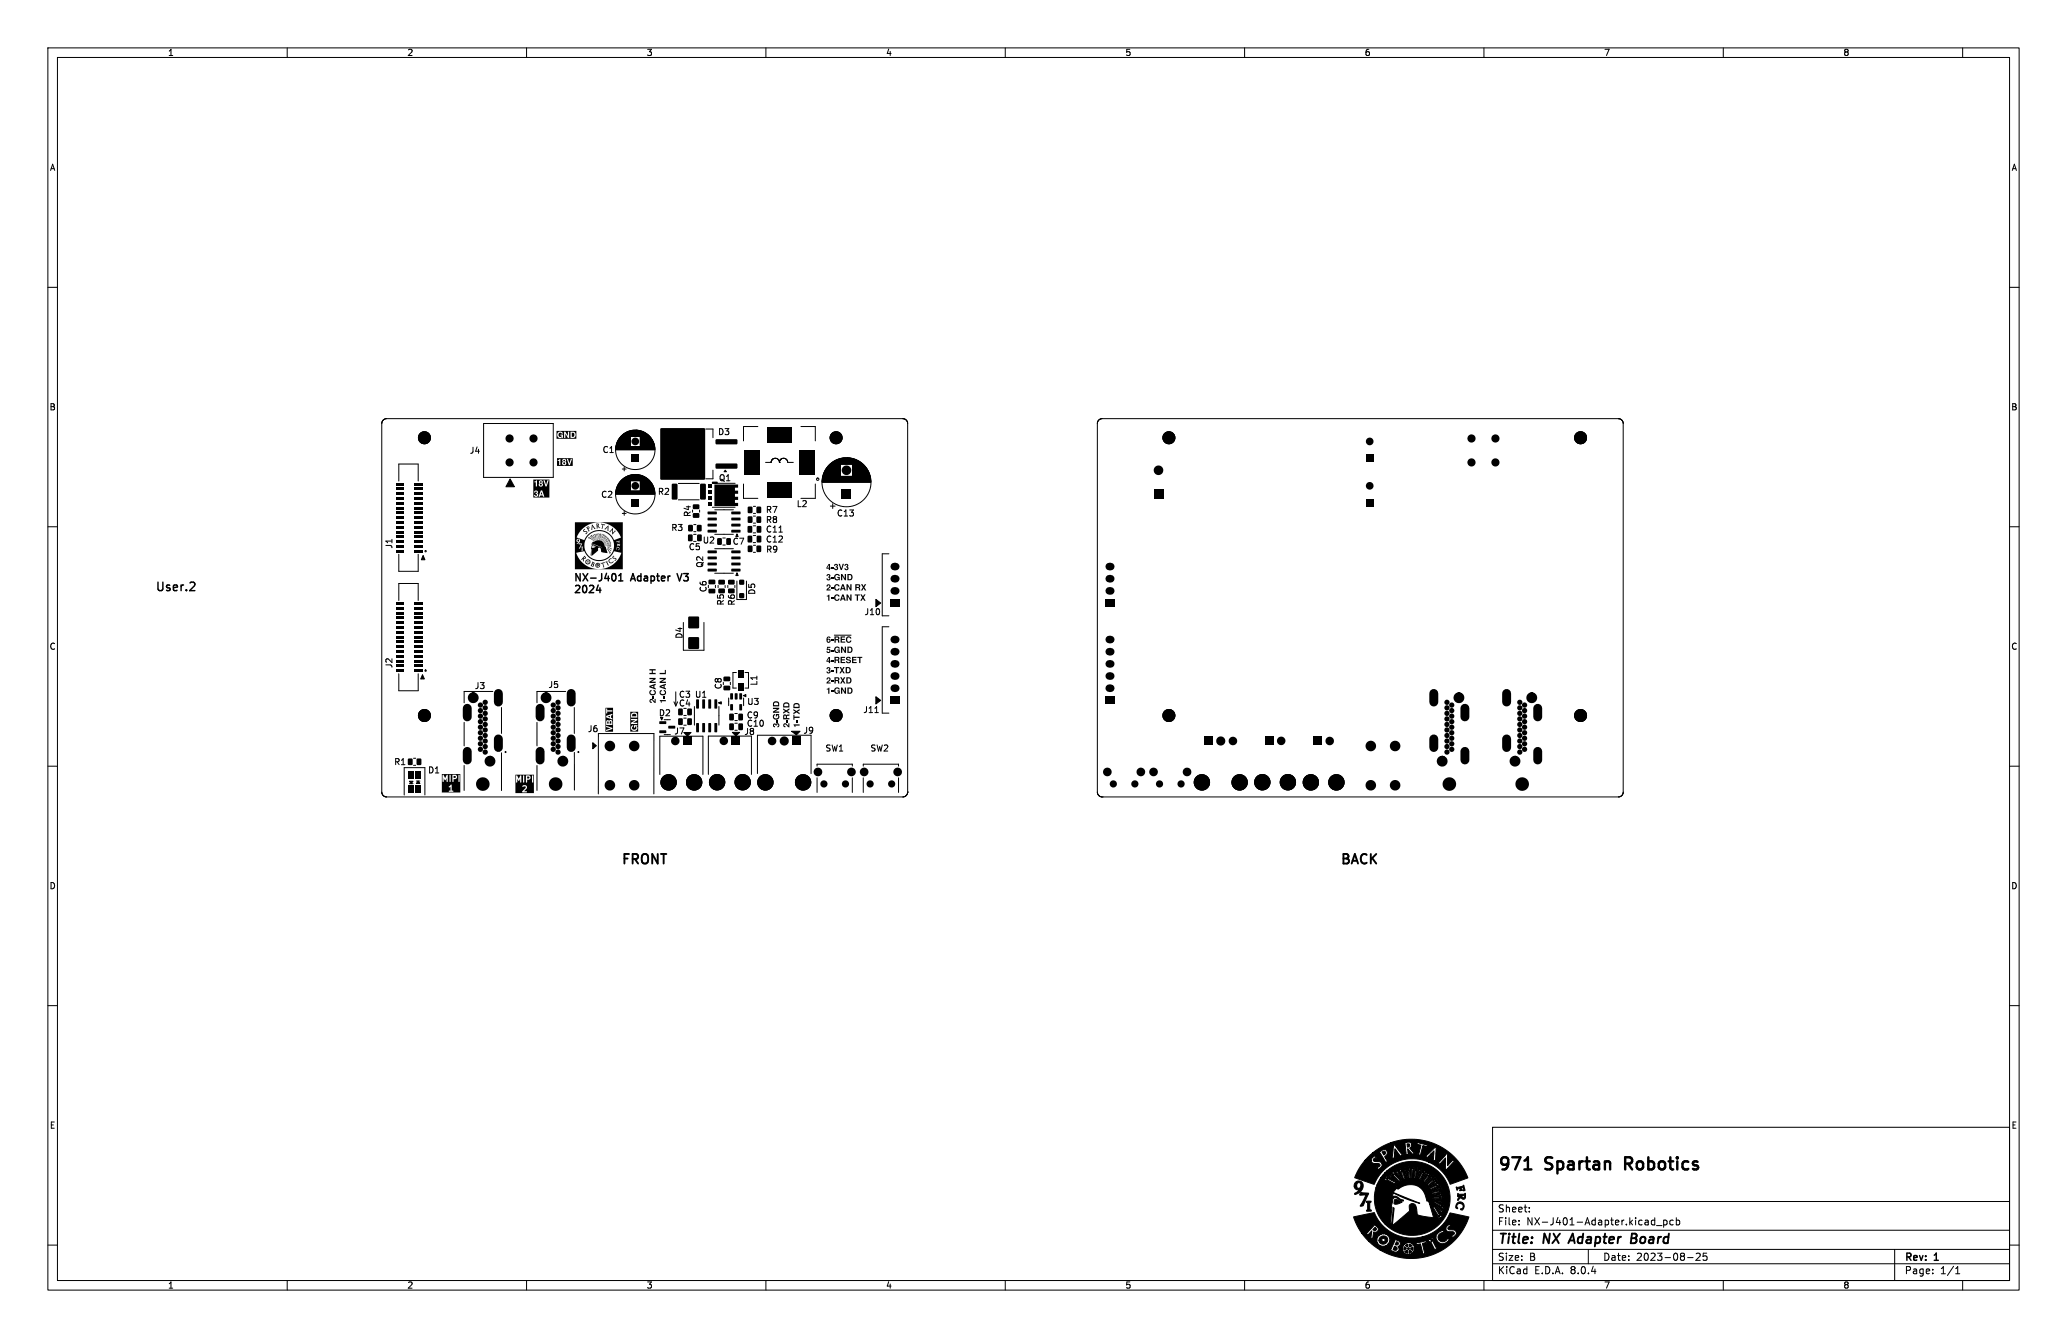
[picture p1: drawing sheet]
<svg xmlns="http://www.w3.org/2000/svg" width="432mm" height="279mm" viewBox="0 0 432 279" stroke-linecap="round" stroke-linejoin="round" font-family="sans-serif">
<defs><g id="words">
<g font-size="3.5">
<text x="312.8" y="245.1">971</text>
<text x="323" y="245.1">Spartan</text>
<text x="340.6" y="245.1">Robotics</text>
</g>
<g font-size="2.8">
<text x="129.6" y="180.6">FRONT</text>
<text x="279.9" y="180.6">BACK</text>
<text x="312.8" y="260.3">Title:</text>
<text x="322.5" y="260.3">NX</text>
<text x="328.8" y="260.3">Adapter</text>
<text x="342.3" y="260.3">Board</text>
</g>
<text font-size="2.5" x="32.4" y="123.6">User.2</text>
<g font-size="2.1">
<text x="312.8" y="256.1">File:</text>
<text x="312.8" y="253.4">Sheet:</text>
<text x="318.9" y="256.1">NX-J401-Adapter.kicad_pcb</text>
<text x="312.8" y="263.5">Size:</text>
<text x="319.5" y="263.5">B</text>
<text x="334.8" y="263.5">Date:</text>
<text x="341.8" y="263.5">2023-08-25</text>
<text x="397.8" y="263.7">Rev:</text>
<text x="404.2" y="263.7">1</text>
<text x="312.8" y="266.3">KiCad</text>
<text x="320.5" y="266.3">E.D.A.</text>
<text x="328.1" y="266.3">8.0.4</text>
<text x="397.8" y="266.3">Page:</text>
<text x="405.3" y="266.3">1/1</text>
</g>
<g font-size="1.8">
<text x="35" y="11.9">1</text>
<text x="85" y="11.9">2</text>
<text x="135" y="11.9">3</text>
<text x="185" y="11.9">4</text>
<text x="235" y="11.9">5</text>
<text x="285" y="11.9">6</text>
<text x="335" y="11.9">7</text>
<text x="385" y="11.9">8</text>
<text x="10.3" y="35.9">A</text>
<text x="420.1" y="35.9">A</text>
<text x="10.3" y="85.9">B</text>
<text x="420.1" y="85.9">B</text>
<text x="10.3" y="135.9">C</text>
<text x="420.1" y="135.9">C</text>
<text x="10.3" y="185.9">D</text>
<text x="420.1" y="185.9">D</text>
<text x="10.3" y="235.9">E</text>
<text x="420.1" y="235.9">E</text>
<text x="35" y="269.3">1</text>
<text x="85" y="269.3">2</text>
<text x="135" y="269.3">3</text>
<text x="185" y="269.3">4</text>
<text x="235" y="269.3">5</text>
<text x="285" y="269.3">6</text>
<text x="335" y="269.3">7</text>
<text x="385" y="269.3">8</text>
</g>
</g></defs>
<g fill="none" stroke="#000" stroke-width=".21">
<path d="M10 10h411.8v259.4h-411.8zM12 12h407.8v255.4h-407.8zM60 10v2M110 10v2M160 10v2M210 10v2M260 10v2M310 10v2M360 10v2M410 10v2M10 60h2M419.8 60h2"/>
<path d="M79.9 87.9l-.1 .5 .1 77.4M79.9 87.9h.1M80.2 87.6l-.3 .3M80.2 87.6h.1M98.8 93.4v1.1l-.5 .2M99.7 93.3l-.3 .9h.7M100 93.8v.9M101 88.4h14.6v11.3h-14.6zM126.9 93.4a.56 .56 0 0 0-.8 .5 .56 .56 0 0 0 .8 .5M127.4 93.6l.4-.4v1.3M127.4 94.5h.7M128.6 93.9h8.2"/>
<path d="M128.6 93.8h8.2M128.6 93.7h8.2M128.6 93.6h8.2M128.7 93.5h8.1M128.7 93.4h8.1M128.7 93.3h8.1M128.7 93.3h8M128.7 93.2h3M128.7 93.1h3M128.7 93h3M128.8 92.9h2.9M128.8 92.8h2.9"/>
<path d="M128.8 92.7h2.9M128.8 92.6h2.9M128.9 92.6h2.8M128.9 92.5h2.8M128.9 92.4h2.8M129 92.3h2.7M129 92.2h2.7M129 92.1h2.7M129.1 92.1h2.6M129.1 92h2.6M129.2 91.9h2.5M129.2 91.8h2.5"/>
<path d="M129.3 91.7h2.4M129.3 91.6h2.4M129.4 91.6h2.3M129.4 91.5h2.3M129.5 91.4h2.2M129.6 91.3h2.1M129.6 91.2h2.1M129.7 91.2h2M129.7 91.1h6M129.8 91.1h5.9M129.8 91h5.8M129.9 91h5.6"/>
<path d="M129.9 90.9h5.6M130 90.9h5.5M130 97.9h.8M130.1 90.8h5.3M130.1 90.8h5.2M130.2 90.7h5.1M130.2 100h5.1M130.2 100h5M130.3 99.9h4.9M130.3 90.6h4.9M130.3 99.9h4.8M130.3 90.6h4.8"/>
<path d="M130.4 90.6h4.7M130.4 97.5v.8M130.4 90.5h4.6M130.4 99.8h4.6M130.5 99.8h4.4M130.5 90.4h4.4M130.5 99.7h4.4M130.6 90.4h4.2M130.7 99.6h4M130.7 90.4h4M130.8 99.6h3.8M130.8 90.3h3.8"/>
<path d="M130.9 90.2h3.6M131 99.5h3.4M131 90.2h3.4M131.1 99.4h3.3M131.2 90.1h3.1M131.2 99.4h3.1M131.3 90.1h2.9M131.4 90h2.7M131.4 99.3h2.7M131.5 90h2.4M131.5 99.3h2.4M131.6 99.2h2.2"/>
<path d="M131.8 99.2h1.9M131.8 89.9h1.9M131.9 89.9h1.6M132.2 99.1h1M132.2 89.8h1M133.8 92.8h2.8M133.8 91.2h2M133.8 91.7h2.4M133.8 91.8h2.4M133.8 92.4h2.7M133.8 91.4h2.1M133.8 92.2h2.6"/>
<path d="M133.8 92.6h2.8M133.8 93l2.9 .1M133.8 92.3h2.7M133.8 91.5h2.2M133.8 91.8l2.5 .1M133.8 93.2h2.9M133.8 92.5h2.7M133.8 93h2.9M133.8 91.9h2.5M133.8 92.1h2.6M133.8 91.5l2.3 .1M133.8 92h2.5"/>
<path d="M133.8 92l2.6 .1M133.8 92.5l2.8 .1M133.8 91.6h2.3M133.8 91.3h2M133.8 93.1h2.9M133.8 92.9h2.9M133.8 91.3h2.1M133.8 92.7l2.8 .1M133.8 91.4h2.2M133.8 92.7h2.8M147.4 89.6h1.5v1.8M148.9 98.2v1.8h-1.5"/>
<path d="M150.3 89.5a.64 .64 0 0 1 .8 .6 .64 .64 0 0 1-.8 .7zM150.5 99.3l.2-.2a.43 .43 0 0 1 .6 .4v.5a.42 .42 0 0 1-.4 .4 .42 .42 0 0 1-.5-.4zM151.5 89.5h.8l-.5 .5 .4 .1v.5l-.2 .2-.5-.2M151.8 99.5l.3-.4v1.3M158.3 89.1h-3v3M161.1 96.5l-1.2 .1M161.1 96.5h.1M161.1 96.4v.1M161.1 96.4h.1M161.1 96.3v.1M161.1 96.3h.1M161.2 96.3h-.1"/>
<path d="M161.2 96.2v.1M161.2 96.2h.1M161.2 96.1v.1M161.2 96.1h.1M161.3 96.1h-.1M161.3 96v.1M161.3 96h.1M161.4 95.9l-.1 .1M161.4 95.9h.1M161.5 95.9h-.1M161.5 95.8l.7-.1 .5 .5M161.5 95.8h.1"/>
<path d="M162.7 96.2h.1M162.8 96.2v.2M162.8 96.4v.1M162.8 96.5v.1M162.8 96.6h.1M162.8 96.5h.1M162.8 96.4h.1M162.9 96.3l-.1 .1M162.9 96.3h.1M162.9 96.2v.1M162.9 96.2h.1M162.9 96.1v.1"/>
<path d="M162.9 96.1h.1M163 96.1h-.1M163 96v.1M163 96h.1M163.1 96h-.1M163.1 95.9v.1M163.1 95.9h.1M163.2 95.9h-.1M163.2 95.9h.1M163.2 95.8v.1M163.2 95.8h.1M163.3 95.8l.4-.1 .4 .1"/>
<path d="M163.3 95.8h-.1M164.1 95.8h.1M164.2 95.8l.4 .8h1.1M167.3 89.1h3v3M171.8 100h10.1M171.8 99.9h10.1M171.8 99.9h10M171.8 99.8h10M171.8 99.7h10M171.9 99.7h9.9M171.9 99.6h9.9M171.9 99.5h9.9"/>
<path d="M171.9 99.4h3.7M171.9 99.3h3.7M172 99.2h3.6M172 99.1h3.6M172 99h3.6M172.1 99h3.5M172.1 98.9h3.5M172.1 98.8h3.5M172.2 98.7h3.4M172.2 98.6h3.4M172.2 98.5h3.4M172.3 98.5h3.3"/>
<path d="M172.3 98.4h3.3M172.3 98.3h3.3M172.4 98.3h3.2M172.4 98.2h3.2M172.4 98.1h3.2M172.5 98.1h3.1M172.5 98h3.1M172.6 97.9h3M172.6 97.8h3M172.7 97.8h2.9M172.7 97.7h2.9M172.8 97.7h2.8"/>
<path d="M172.8 97.6h2.8M172.9 97.5h2.7M172.9 97.4h2.7M173 97.3h2.6M173.1 97.3h2.5M173.2 97.2h2.4M173.2 97.1h2.4M173.3 97h2.3M173.4 97h2.2M173.4 96.9h6.9M173.4 96.9h6.8M173.5 96.8h6.6"/>
<path d="M173.6 96.8h6.5M173.6 96.7h6.4M173.7 96.7h6.2M173.8 96.6h6.1M173.8 96.6h6M173.9 96.5h5.8M174 96.5h5.7M174.1 96.4h5.5M174.1 96.4h5.4M174.3 96.3h5.1M174.3 96.3h5M174.4 96.2h4.9"/>
<path d="M174.5 96.1h4.6M174.6 96.1h4.4M174.7 96.1h4.3M174.9 96h3.9M175 95.9h3.7M175.1 95.9h3.5M175.3 95.8h3M175.5 95.8h2.7M175.6 95.7h2.5M175.8 95.7h2.1M176.2 95.6h1.2M178.1 97.9h3"/>
<path d="M178.1 99.2h3.6M178.1 98.8h3.5M178.1 97h2.3M178.1 97.2h2.4M178.1 97.3h2.5M178.1 99.1h3.5M178.1 97.5l2.8 .1M178.1 97.4h2.6M178.1 97.1h2.3M178.1 99.4h3.6M178.1 97.7h2.8M178.1 98.7h3.4"/>
<path d="M178.1 98.4l3.3 .1M178.1 98.5h3.3M178.1 99.3h3.6M178.1 97.1h2.4M178.1 98.4h3.3M178.1 97.8h2.9M178.1 98.2l3.2 .1M178.1 98.9h3.5M178.1 98.3h3.2M178.1 97.2l2.5 .1M178.1 98.9l3.5 .1M178.1 99h3.5"/>
<path d="M178.1 97.7l2.9 .1M178.1 98h3.1M178.1 98.2h3.2M178.1 97h2.2M178.1 97.3h2.6M178.1 98.6h3.4M178.1 99.1h3.6M178.1 98.1h3.1M178.1 98h3M178.1 98.7l3.4 .1M178.1 97.6h2.8M178.1 97.5h2.7"/>
<path d="M188.6 87.4h.1M188.6 87.4l.6 .2M188.6 87.4h-107.8l-.6 .2M189.2 87.6v.1M189.2 87.7l.4 .7v77M229.2 88.4v77l.3 .7 .8 .3M229.2 88.3v.1M229.6 87.7l-.4 .6M229.6 87.6v.1M338.1 87.4h.1M338.1 87.4h-107.8l-.7 .2M338.1 87.4l.5 .1 .3 .4"/>
<path d="M338.9 87.9h.1M338.9 87.9l.2 .5-.1 77.4M10 110h2M80.6 113.9l1.1 .1 .2 .4M81.9 112.6v.8M81.9 113h-1.3l.4 .4M83.3 100.4v-3.5h4.1v3.5M83.3 115.7v3.6h4.1v-3.6M126.6 102.7a.56 .56 0 0 0-.8 .5 .56 .56 0 0 0 .8 .5M127.1 102.7l.5-.1 .2 .3-.8 1h.8M128.6 103.1h8.2M128.6 103.2h8.2"/>
<path d="M128.6 103h8.2M128.6 102.9h8.2M128.6 102.8h8.2M128.7 102.8h8.1M128.7 102.7h8.1M128.7 102.6h8.1M128.7 102.6h8M128.7 102.5h8M128.7 102.5h3M128.7 102.4h3M128.7 102.3h3M128.8 102.2h2.9"/>
<path d="M128.8 102.1h2.9M128.8 102h2.9M128.9 101.9h2.8M128.9 101.8h2.8M128.9 101.7h2.8M128.9 101.6h2.8M129 101.6h2.7M129 101.5h2.7M129 101.4h2.7M129.1 101.4h2.6M129.1 101.3h2.6M129.1 101.2h2.6"/>
<path d="M129.2 101.2h2.5M129.2 101.1h2.5M129.3 101h2.4M129.3 100.9h2.4M129.4 100.8h2.3M129.5 100.7h2.2M129.5 100.6h2.2M129.6 100.6h2.1M129.7 100.5h2M129.7 100.4h2M129.7 100.4h6M129.8 100.3h5.8"/>
<path d="M129.9 100.2h5.6M130 100.2h5.5M130 107.2h.8M130 100.1h5.4M130.1 100.1h5.3M130.4 106.8v.8M133.8 101l2.4 .1M133.8 101.7h2.7M133.8 100.5l2 .1M133.8 101.5h2.6M133.8 101.6h2.7M133.8 100.9h2.3"/>
<path d="M133.8 101.3h2.5M133.8 102.4h2.9M133.8 101.2h2.5M133.8 101.4h2.6M133.8 101.9l2.8 .1M133.8 100.7l2.2 .1M133.8 102h2.8M133.8 100.5h2M133.8 101.7l2.7 .1M133.8 102.1h2.8M133.8 101h2.3M133.8 102.2l2.9 .1"/>
<path d="M133.8 102.2h2.9M133.8 100.8h2.3M133.8 101.1h2.4M133.8 100.4h1.9M133.8 101.8h2.7M133.8 102.5h2.9M133.8 100.6h2.1M133.8 100.8h2.2M133.8 102.3h2.9M133.8 100.7h2.1M133.8 101h2.4M133.8 101.8h2.8"/>
<path d="M133.8 101.9h2.8M137.7 102.6h.6l.1-.5-.7-.1v1.2M138 102.6l.5 .6M139 102.1l.4-.1 .3 .3-.8 .9h.8M140.5 110.2l.6-.1 .1-.5-.7-.1v1.3M140.8 110.2l.5 .6M141.7 109.5h.8l-.4 .5 .3 .1v.6l-.2 .1-.5-.1M141.7 101h4.4M141.7 104.4h4.4M143.4 105.8h.8M143.6 107.6l-.1-.6h-.4l-.2 .6h1.3M143.8 105.6v.8l-.9-.3"/>
<path d="M144.2 106.9l-.6 .4M144.7 106.5v.5M144.9 113.1h.5M144.9 111.6h.5M144.9 113.6a.56 .56 0 0 0-.8 .6 .56 .56 0 0 0 .8 .5M144.9 109.5h.5M144.9 111h.5M145.6 117.7l.8-.2a.42 .42 0 0 1 .4 .4 .42 .42 0 0 1-.4 .4h-.4a.42 .42 0 0 1-.4-.2 .42 .42 0 0 1 0-.4zM146.1 113.5h-.6l-.1 .6h.6l.1 .6-.2 .1-.5-.1M146.1 106.5v.5M146.8 116.3v.8l-.9-.8-.4 .2 .2 .5M146.9 117.4l-.4 .7"/>
<path d="M147.1 112.1v1.1l.3 .2h.2l.2-.2v-1.1M148.4 112.3l.5-.2 .2 .4-.8 .9h.8M148.8 105.9h4.8M148.8 100.9h4.8M149.3 106.5h3.9M149.3 114.6h3.9M149.3 119.7h3.9M149.3 111.6h3.9M150.7 100.1l.6 .4M151 112.3h.5M151 113.8h.5M151.8 100.4h.7"/>
<path d="M154.1 112.5a.56 .56 0 0 0-.8 .5 .56 .56 0 0 0 .8 .5M154.5 112.4h.9l-.6 1.3M155.3 101.1v3h3M157.3 111.3h.6M157.3 113.3h.6M157.3 109.8h.6M157.3 111.8h.6M157.4 107.8h.4M157.4 105.7h.4M157.4 115.3h.4M157.4 109.2h.4M157.4 107.2h.4"/>
<path d="M157.4 113.9h.4M160.3 106.4h.6l.1-.5-.7-.1v1.2M160.3 108.5h.6l.1-.5-.7-.1v1.2M160.4 114.7l.6-.1v-.4l-.6-.2v1.3M160.6 108.5l.4 .6M160.6 106.4l.4 .6M160.7 114.7l.4 .6M161 112a.56 .56 0 0 0-.8 .6 .56 .56 0 0 0 .8 .5M161 110a.56 .56 0 0 0-.8 .5 .56 .56 0 0 0 .8 .5M161.5 105.8h.8l-.5 1.2M161.5 110.2l.4-.4v1.3M161.5 112.3l.4-.4v1.3"/>
<path d="M161.5 113.2h.7M161.5 111.1h.7M161.8 108.4l-.3-.2 .3-.3h.3l.1 .2-.2 .3M161.8 108.4l-.3 .2v.3l.3 .2h.2l.2-.2v-.3l-.2-.2M161.8 108.4h.2M162.3 114.6l-.3 .2h-.3l-.1-.6 .4-.2 .3 .3-.1 .7-.2 .2-.3 .1M162.7 112l.5-.1 .3 .4-.8 .9h.8M162.7 110.2l.4-.4v1.3M162.7 111.1h.8M166.7 104.5v1.3h.7M167.7 104.7l.5-.2 .2 .4-.7 .9h.7M170.3 101.1v3h-3"/>
<path d="M171.8 100.6h10.1M171.8 100.7h10.1M171.8 100.5h10.1M171.8 100.4h10.1M171.8 100.3h10.1M171.8 100.2h10.1M171.8 100.1h10.1M173.5 105.7h1M174 105.2v1M175.9 106.6a.56 .56 0 0 0-.8 .5 .56 .56 0 0 0 .8 .5M176.3 107.8h.8M176.3 106.9l.4-.4v1.3"/>
<path d="M177.5 106.5h.8l-.4 .5 .3 .1v.5l-.2 .2-.5-.2M185.7 115.6h-1.4v13h1.4M419.8 110h2M80.6 138.8l1.1 .1 .2 .4M81.9 137.6v.8l-.9-.8-.4 .2 .1 .5M83.3 125.4v-3.6h4.1v3.6M141.3 132.6a.68 .68 0 0 1 .8-.2 .68 .68 0 0 1 .4 .7h-1.3zM141.6 131.3h.9M142.1 131.1v.8l-.9-.3M142.8 130v5.8h4.3v-5.8M146.2 121.5l.1 .4 .2 .2 .8 .1 .2-.3-.1-.4h-.6l-.1 .4 .3 .3M146.4 122.6a.56 .56 0 0 0 .5 .8 .56 .56 0 0 0 .5-.8"/>
<path d="M148 122.2v.5M149.5 122.2v.5M149.9 124.3v.6h.6l-.1-.6h.6l.1 .1-.1 .5M150 122.2v.5M150.5 126.1v-.6h-.5l-.1 .6h1.2M151.1 125.4l-.6 .4M151.5 122.2v.5M152 122.2v.5M152.2 124.3v.4l.3 .2h.7l.2-.2-.1-.4h-.6l-.1 .4 .3 .2M152.8 126.2v-.6l-.5-.1-.1 .7h1.2M153.4 125.4l-.6 .5M153.5 122.2v.5"/>
<path d="M153.9 121.3v3.9h2v-3.9M156.4 122v.6l.6 .1-.1-.6 .7-.1 .1 .2-.1 .5M156.5 123.4a.68 .68 0 0 1 .7-.2 .68 .68 0 0 1 .5 .7h-1.3zM174.3 132.6h3.5M181.3 127.1l-.1 1.1-.4 .2M181.8 128.4h.7M181.8 127.5l.4-.4v1.3M183.2 127.2l.1-.1a.68 .68 0 0 1 .5 .6 .68 .68 0 0 1-.5 .7 .84 .84 0 0 1-.1-1.2zM185.7 130.9h-1.4v18h1.4M10 160h2M82.7 159.1l.6-.1v-.5l-.6-.1v1.3M83 159.1l.4 .6"/>
<path d="M83.3 140.7v3.5h4.1v-3.5M83.9 159.7h.7M83.9 158.8l.3-.4v1.3M86.4 158.3h.4M86.4 159.8h.4M97 150.8v5M97 159.8v5.3M99.9 142.5l-.1 1.1-.4 .2M100.3 142.5h.8l-.4 .5 .4 .1v.6l-.2 .1-.6-.1M103 144.4h-6v2.4M104.8 147.7v5.5M104.8 157.2v7.9"/>
<path d="M112.2 150.8v5M112.2 159.8v5.3M115.2 142.3v1.1l-.4 .2M116.5 142.3h-.6l-.1 .6h.6l.1 .6-.2 .1-.5-.1M118.2 144.4h-6v2.4M120 147.7v5.5M120 157.1v7.9M123.5 151.5l-.1 1.1-.4 .2M124.6 151.5l-.3 .1-.2 .2-.1 .8 .3 .2 .4-.1-.1-.6-.3-.1-.3 .3M137.9 148.2a.64 .64 0 0 1 .8 .6 .64 .64 0 0 1-.8 .7zM138.7 150.3h1.3M138.7 153.4h1.3"/>
<path d="M139.2 148.3l.4-.1 .3 .4-.8 .9h.8M140.8 146.6l.4 .8M141.2 144.5v2.9M141.5 152v1.1l-.4 .2M141.6 146.6l-.4 .8M142 152h.9l-.6 1.3M142.8 150h.6M142.8 149.4h.6M142.8 147.9h.6M142.8 151.4h.6M142.9 144.5a.56 .56 0 0 0-.8 .5 .56 .56 0 0 0 .8 .5M142.9 146.3a.56 .56 0 0 0-.8 .5 .56 .56 0 0 0 .8 .5"/>
<path d="M143.3 144.3h.8l-.4 .5 .3 .1v.6l-.2 .1-.5-.1M143.7 146.1l-.4 .9h.8M144 146.6v.8M145.1 147.5v3.9M145.5 144.3v1.1l.2 .2h.3l.2-.2v-1.1M146.8 144.7l.3-.4v1.3M146.8 145.6h.7M149.5 142.9a.56 .56 0 0 0 .5 .8 .56 .56 0 0 0 .5-.8M149.9 141.9l-.2-.2-.3 .2 .1 .4 .1 .1 .3-.2M149.9 141.9l.3-.2h.2l.3 .2v.3l-.3 .2h-.2l-.3-.2M149.9 141.9v.3M150.2 147.5v3.9"/>
<path d="M151.1 142.5v.5M152.2 145.8v1.6M152.6 142.5v.5M153.5 150.5h.5M153.5 152.5h.5M153.5 151h.5M153.5 149h.5M153.8 140.4h-.7v3.3h.7M155.3 145.8v1.6M155.6 140.4h.8v3.3h-.8M156.2 152.1l-.1 1.1-.4 .2M156.4 145.8v1.1l.2 .2 .4-.1 .1-.1v-1.1"/>
<path d="M157 152.7l-.3-.3 .3-.3 .3 .1 .1 .2-.2 .3M157 152.7l-.3 .2 .1 .4 .2 .1h.2l.2-.3v-.2l-.2-.2M157 152.7h.2M157 148.8a.56 .56 0 0 0-.8 .5 .56 .56 0 0 0 .8 .5M157 150.5a.56 .56 0 0 0-.8 .5 .56 .56 0 0 0 .8 .5M157.5 150.7l.4-.3v1.3M157.5 151.7h.8M157.6 145.8h.8l-.4 .5 .3 .1v.6l-.2 .1-.5-.1M158.1 141.2v.7M158.1 142.3v.6h-1.3M158.1 141.5h-1.3l.4 .4M158.2 149.2l-.2 .2h-.4v-.6l.4-.1 .2 .2v.7l-.2 .3h-.4"/>
<path d="M158.9 150.5l.1-.1a.68 .68 0 0 1 .5 .6 .68 .68 0 0 1-.5 .7l-.3-.5zM168.5 151.9l-.1 1-.4 .2M169.8 152.4l-.3 .2h-.3l-.1-.6 .4-.1 .3 .2-.1 .7-.2 .3h-.3M170.7 160v-.4h7.4v.4M173.4 155.6l-.7 .1v.3l.6 .3 .1 .3-.2 .2h-.5M173.8 155.6l.3 1.2 .3-.9 .2 .9 .3-1.2M175.3 156.8h.8M175.3 155.9l.4-.3v1.2M180.3 160v-.4h7.4v.4M181 147.5v1.1l-.5 .2M181.6 147.9l.3-.4v1.3M181.6 148.8h.7"/>
<path d="M182.8 148.8h.7M182.8 147.9l.3-.4v1.3M182.8 155.6l-.7 .1v.3l.6 .3 .1 .3-.2 .2h-.5M183.2 155.6l.3 1.2 .3-.9 .2 .9 .3-1.2M184.7 155.7l.5-.1 .3 .3-.8 .9h.8M419.8 160h2M79.9 165.8v.1M79.9 165.9l.2 .2M80.1 166.1v.1M80.1 166.2l.7 .2 108.2-.1M84.4 166v-5.7h4.4v5.7M85.5 163.6h.8"/>
<path d="M87 163.1h.7M89.7 160.1a.64 .64 0 0 1 .8 .7 .64 .64 0 0 1-.8 .6zM90.9 160.5l.4-.4v1.3M90.9 161.4h.8M125 165.8v-12.6h11.6v12.6M137.8 161.7v-8h9v8M148 161.7v-8h9v8M158.2 161.5v-8h11.2v8M170.7 162.4v3.1M178.1 162.4v3.1M180.3 162.4v3.1M187.7 162.4v3.1"/>
<path d="M189 166.3h.1M189.5 165.8l-.5 .5M189.5 165.8h.1M189.6 165.4h.1M189.6 165.4l-.1 .4M230.3 166.4h.1M338.6 166.3l-.5 .1h-107.8M338.6 166.3h.1M339 165.9l-.4 .4M339 165.8v.1M10 210h2M419.8 210h2"/>
<path d="M311.8 235.4h108v32h-108zM10 260h2M311.8 256.9h108M311.8 250.9h108M317.3 255.6v.2M317.3 254.9v.1M319.5 252.9v.2M319.5 252.2v.1M345.5 254.8l.2 .1M345.7 254.3v1.5M345.7 255.7l-.2 .1M346 255.9h1.2"/>
<path d="M347.5 254.8v1.5M347.5 254.9l.5-.1 .3 .3-.2 .6h-.6M349.5 254.9l-.4-.1-.3 .3 .2 .6h.5M350.2 254.9l.4-.1 .3 .3-.1 .6h-.6M350.2 254.3v1.5M419.8 260h2M60 267.4v2M110 267.4v2M160 267.4v2M210 267.4v2M260 267.4v2M310 267.4v2"/>
<path d="M311.8 263.9h108M311.8 260.9h108M331.8 260.9v3M352.5 262.6h1.2M354.3 261.8l.6-.1 .3 .4-.9 1.1h.9M356.5 261.7h-.7v.7l.2-.1h.5l.1 .2-.1 .5-.2 .2-.5-.2M360 267.4v2M395.8 260.9v6.5M403.8 265.8v.2M403.8 265.1v.1M408.5 266h.9M408.5 264.9l.5-.4v1.5"/>
<path d="M410 267.4v2"/>
<circle cx="132.7" cy="93.9" r="4.1"/>
<circle cx="88.9" cy="115.1" r=".14"/>
<circle cx="132.7" cy="103.2" r="4.1"/>
<circle cx="170.8" cy="100.1" r=".25"/>
<circle cx="176.8" cy="100.7" r="5.1"/>
<circle cx="88.9" cy="140" r=".14"/>
<circle cx="105.6" cy="157.1" r=".1"/>
<circle cx="120.8" cy="157.1" r=".1"/>
</g>
<path d="M328.5 257.6l-.9 2M340.8 258.6h.7M341.5 258.6l.2 .1M341.6 257.6h-.7l-.2 2 .9-.1M341.7 258.5l-.2 .1" fill="none" stroke="#000" stroke-width=".4"/>
<path d="M318.5 244.2h1.4M339.5 243h1M340.5 241.7h-1v2.5" fill="none" stroke="#000" stroke-width=".51"/>
<g fill="#000" stroke="#000" stroke-width=".21">
<path d="M151.5 98.2l.2 .3h-.4zM88.4 116l.4 .9h-.8zM106.6 100l.9 1.6h-1.8zM148.8 100.7h1v.2h-1zM154 111.5l.2 .6h-.5zM154 119.6l.2 .6h-.5zM183 125.2l1 .7-1 .8zM88.3 140.9l.3 .9h-.7zM123.8 155.1l.8 .6-.8 .7zM138 149.8h.5l-.3 .5zM142.8 153h1.6l-.8 .7zM150.1 146.8l.6-.3v.5z"/>
<path d="M153 152.9h1.5l-.8 .8zM155.3 145.3l.5-.3v.5zM165.4 152.7h1.7l-.7 .8zM183 145.5l1 .8-1 .7zM85.5 163.1h.8l-.4 .5zM87.4 163.1l.3 .5h-.7zM293.9 238.9a.36 .36 0 0 1 .6 .2 .36 .36 0 0 1-.4 .4zM285.8 241.6l.9-.8h1.2a.81 .81 0 0 1 .8 .7l.4 .6a.46 .46 0 0 1 .1 .7l.9-.4-.1-.1-.2 .1-.4-.6h1.3v.1l.8-.2-.2-.1v-.8h.5a.16 .16 0 0 0 0-.2 .16 .16 0 0 0-.3 0l-.2 .2 .1-.9 .7 .9a.39 .39 0 0 1 .2 .7h5.4l.8 .3-.1-.3 .4-.5 .5 .2-.1-.3-.4 .1 .8-.7-.1 1.2a.38 .38 0 0 1-.3 .6l.8 .4 .1-.1-.2-.3 .1-2.4a.42 .42 0 0 0-.6 .3l-1.7 1.5h-5.4l.6-.2h4h-4l.2-.1v-.1h-.3l-1.4-1.9a.21 .21 0 0 0-.3-.2 .21 .21 0 0 0 0 .4l-.3 2.3-1.4 .1a.22 .22 0 0 1-.1-.3 .22 .22 0 0 1 .2-.2l.3-.3v-.4a.71 .71 0 0 0-.6-.6 .71 .71 0 0 0-.7 .4l-.6 .4h-1.2l2.1-1.4 1.8-.8h2.7v.2h.2l.2 2.1-.2 .2 .9-.1-.2-.1-.2-1 1 1.1 .6-.1-.3-.2-.6-.7a.27 .27 0 0 1-.2-.2 .27 .27 0 0 1 .3-.3l.1-.5 1.6 .1a.24 .24 0 0 1 .3 0 .24 .24 0 0 1 0 .3l-.3 1.2a.24 .24 0 0 1-.1 .3 .24 .24 0 0 1-.3 0l.1 .2 .7 .2 .1-.2a.27 .27 0 0 1-.2-.2 .27 .27 0 0 1 .1-.3l.3-1.4 .7 .2-.1 .1a.39 .39 0 0 0 .4-.5h-.2l-1.6-.3a.16 .16 0 0 0-.2-.2 .16 .16 0 0 0-.1 .2l-.1 .3h-1.1a.9 .9 0 0 0-1.3-.4h-3a12.7 12.7 0 0 1 16 7.4l-3.7 1.3a8.4 8.4 0 0 0-4.5-4.6h1.9l.7 .5-.1-.2 1.1-1.2-.1 2.5h.2l1.1-1.2a.55 .55 0 0 1 .8-.4l-.6-.7-.2 .1 .2 .3-1 1 .1-2.2-.5-.4h-.2l.2 .2-.1 .3-1.3 1.4-.2-.1-2 .1a8.7 8.7 0 0 0-11.4 4.6l-4-1.4a12.4 12.4 0 0 1 2.2-3.6h1.2l.4 .6 .8 .1a.44 .44 0 0 1 .6 .4 .44 .44 0 0 1-.6 .3l.4 .6 .2-.3a.87 .87 0 0 0 .5-1l-.5-.4h-.5a.48 .48 0 0 1-.6 0 .48 .48 0 0 1-.1-.6l.5-.2-.3-.5-.7 .6-.1 .4h-1.2zM283.1 246.9a1.01 1.01 0 0 1 1.4 0 1.01 1.01 0 0 1 .1 1.4 1.54 1.54 0 0 1-1.6 1.1v-.2l1-.7a.86 .86 0 0 1-1.1-.8h.5a.47 .47 0 0 0 .6 .4 .47 .47 0 0 0 .3-.7 .48 .48 0 0 0-.6-.4 .48 .48 0 0 0-.3 .7h-.5zM284.3 249l1.2 .1a.28 .28 0 0 1 .4 .1 .28 .28 0 0 1-.2 .4l-.7 1.6a.65 .65 0 0 1-.8 .7l1.2-2.4-.9 .1a.29 .29 0 0 1-.5-.1 .29 .29 0 0 1 .2-.4zM285.4 250.8h.7a.19 .19 0 0 1 .3 .2 .19 .19 0 0 1-.2 .2l-.1 .8a.51 .51 0 0 0 .4 .8l-.1 .1h-.7a.2 .2 0 0 1-.2-.1 .2 .2 0 0 1 .2-.3v-.8a.45 .45 0 0 0-.3-.7zM282.8 254.1l2.7-.6a2.25 2.25 0 0 1 1.6-.2 8.5 8.5 0 0 0 10 5h2.9l.1 .6 .4 .7h.3a1.34 1.34 0 0 0 1.8-.9l-.1-.2-.4 .6a.99 .99 0 0 1-1.6-.4 .99 .99 0 0 1 1-1.4l.2 .2a.42 .42 0 0 0-.2-.6 .42 .42 0 0 0-.6 .2l-.8 .7-.1 .5h-2.9l.6-.2a8.4 8.4 0 0 0 2.8-1.6h1.5l.3 .6 .9 .1a.42 .42 0 0 1 .6 .4 .42 .42 0 0 1-.6 .3l.3 .6 .2-.3a.73 .73 0 0 0 .4-1.1l-.4-.3h-1.1a.42 .42 0 0 1 0-.6 .42 .42 0 0 1 .5-.1l-.4-.5-.5 .5-.2 .4h-1.5l.2-.1a9.5 9.5 0 0 0 2.2-3.1l3.9 .9a12.7 12.7 0 0 1-18.6 6.8h2.1l1.4 .5 .3-.1 .3-.7h.6l.1 .1-.1 .1 .2 .3-.1 .1h.1l.1 .3h.1v.2l.7 .3 .1-.1 .3 .1 .9-.5-.1-.1 .3-.2-.1-.1 .1-.1v-.3l.1-.1-.1-.1h.1l-.2-.2 .1-.2-.1-.1-.1-.3-.2 .1 .1-.2-.5-.1-.1-.2h1.2l.2 .6 .7-.3 .4 1.6a.23 .23 0 0 1 .1 .3 .23 .23 0 0 1-.2 .1l.1 .2 .8-.2v-.2h-.3l-.3-1.2a.41 .41 0 0 1-.1-.6 .41 .41 0 0 1 .6-.1h.2l-.1-.5h.5l.5 .3 .7 1.3a.21 .21 0 0 0 .2 .3 .21 .21 0 0 0 .2-.3l-.3-.8a1.17 1.17 0 0 1-.2-1.3h-.1a.22 .22 0 0 0-.3-.2 .22 .22 0 0 0-.1 .4l-.3 .1v-.4l-.3 .6-.6-.1-.1 .1-1.6 .4h-2.3v.1l-.1-.1v.2l-.4 .1-.1 .3-.1-.1-.2 .7h-.6l-.3-.4a.69 .69 0 0 0 .5-.8 .69 .69 0 0 0-.7-.6l-.5-.1 .1 .3-.2 .5-.6 1.3-.2-.1-.1 .2h-2.1l-2.2-1.8 1.7 .1 .1 .3-.2 .2h.4v.4l.2-.1 .4 .1v.2l.4-.2 .2 .2 .1-.2 .2-.1 .3 .1a.36 .36 0 0 1 .4-.5v-.2l.3-.3a.28 .28 0 0 1-.2-.2 .28 .28 0 0 1 .2-.3 .28 .28 0 0 1-.3-.2 .28 .28 0 0 1 .2-.3 .31 .31 0 0 1-.4-.1 .31 .31 0 0 1-.1-.4h-.1a.28 .28 0 0 1-.3 .1 .28 .28 0 0 1-.1-.3 .34 .34 0 0 1-.4 .2 .34 .34 0 0 1-.3-.2 .3 .3 0 0 1-.2 .3 .3 .3 0 0 1-.3-.1v.2l-.2 .2h-.3a.31 .31 0 0 1 .1 .4 .31 .31 0 0 1-.4 .1 .3 .3 0 0 1 .3 .3 .3 .3 0 0 1-.3 .3h-1.4l-1.6-1.8h.9l.6 .6v-.3l.7-.7-.2 1.4 .5 .4-.1-.3 .1-1a.35 .35 0 0 1 .6-.2 .71 .71 0 0 0 .4-.8 .71 .71 0 0 0-.5-.6l-.4-.2v.2l-1.4 1.6-1.2-.1-1.1-1.8z"/>
<path d="M287.2 256.3l.3 .3v.2a.4 .4 0 0 1-.7 0zM288.3 258.4a.9 .9 0 0 1 1.4 0 .9 .9 0 0 1-.1 1.3 .9 .9 0 0 1-1.3-.2l-.2-.5h.5l.4 .3 .3-.1v-.4a.37 .37 0 0 0-.4-.2 .37 .37 0 0 0-.3 .4h-.5zM288.7 240.6a.37 .37 0 0 1 .7 0 .37 .37 0 0 1-.4 .5zM289.7 246l.2 .2-.2-.2h.1l.1 .2h-.2v-.2l.2 .2zM290.9 245.1l.3 .1-.1 .2-.2-.1h.2l-.2-.1 .2 .1zM291.4 250.5h.3l1.2 .5-.1 .1a1.82 1.82 0 0 1-1.5 .3l-.1-.1zM291.7 259.3a.37 .37 0 0 1 .4 .5 .37 .37 0 0 1-.6 .1zM292.8 244.5h.1v.2h-.1l.1-.1-.1-.1-.1 .2zM294.1 244.2l.2 .2-.2-.2 .2 .2-.1-.2h.1l.1 .2h-.2zM294.4 259.8l.6 .3-.2 .1a.25 .25 0 0 1-.3 .1 .25 .25 0 0 1-.1-.3zM289.3 244.9l.4-.3h1.8l1.3 1.8 .2-.1 3.6 .1 .9-1.6a.38 .38 0 0 0 .1-.6l-.1 .3h-.2v-.3l-.3 .3v.5l-.6 1.3h-3.4l-1.1-2h.4l.4 .5 .6 1.5h2.8l.8-2-.1-.3a.16 .16 0 0 1 0 .2 .16 .16 0 0 1-.2 0 .16 .16 0 0 1 0-.2l-.7 2.2h-2.4l-.5-1.3 .1-.6-.3-.3h.4l.2 .4 .5 1.8 .2-.1-.4-1.9h.3l.2 .4 .2 1.5 1.2 .1 .3-1.5 .2-.4-.1-.5-.1 .3-.2-.1 .1-.3a.57 .57 0 0 0-.2 .9l-.2 1.5h-.8l-.2-1.6 .2-.5h.2l.1 .3v1.8h.2l.1-2.3a.18 .18 0 0 1-.2 .2 .18 .18 0 0 1-.1-.3l-.1 .3h-.2l-.3-.4 .1 .3-.2 .1-.2-.2v.4h-.3l-.2-.4v.3l-.2-.2-.5 .1-.1 .3h-.1l-.1-.3-.2 .3h-.5a.18 .18 0 0 1 0 .3 .18 .18 0 0 1-.2 0 .18 .18 0 0 1-.1-.2v.2h-1.8a7.8 7.8 0 0 1 11 .2 7.8 7.8 0 0 1-.3 11.1 8.1 8.1 0 0 1-11-.3l1 .1 .3-.3 .4-3.2 .1 .1-.3 3.6 3.2-2.7a.76 .76 0 0 0 .3-1.1 .74 .74 0 0 1 .7-.8 .74 .74 0 0 1 .8 .8l.2 1.4a6.7 6.7 0 0 0 3.3 .8l-.6-2.3h.5l1 1.7 .1 .6 .4 .3v-.4h.2l.1 .3a.55 .55 0 0 0 .1-.6 .55 .55 0 0 0-.6-.3l-1-1.7-.8 .1-.1-.5h.6l.4 .2 1.5 1.6h.2l-.2-.2h.3v-.2l-.8-.4-1-1.2-.3-.1 .2 .2-.1 .2-.8-.1-.2-.5h.9l1.5 .9a.49 .49 0 0 0 .3 .4 .49 .49 0 0 0 .5-.1l-.3-.1 .1-.2 .3 .1-.3-.4h-.5l-1.5-.8-.1 .2h-.9v-.2a.44 .44 0 0 1-.6-.5 3.5 3.5 0 0 0-5.8-2l-.4-.2-.7 .9 5.6 2.3-3.2-1.1-2.4-1.2v1a1.03 1.03 0 0 1 1.5 .4l.7 .2v.2l-.6-.1-1.1-.7-.5 .2-.4 1.8 .2 .1-.4 3.5h-1a7.6 7.6 0 0 1-2-7.6l4.6 .1a4 4 0 0 1 5.2 .1 4.8 4.8 0 0 1 1.1 2.4l-.1-.6h.4l.1 .4 .1-.1a.35 .35 0 0 0-.1-.4 .35 .35 0 0 0-.5 0l-.1-.2a.3 .3 0 0 1-.1-.4 .3 .3 0 0 1 .4-.1l.1 .3h.1a.37 .37 0 0 0-.2-.5 .37 .37 0 0 0-.4 .2l-.3-.4a.22 .22 0 0 1 0-.3 .22 .22 0 0 1 .4 .1v.1h.2l-.2-.5-.6 .2-.1-.1a.32 .32 0 0 1-.3-.3 .32 .32 0 0 1 .3-.3l.2 .2h.2l-.4-.4-.2 .2a.5 .5 0 0 1-.8-.2 .24 .24 0 0 1 .1-.4 .24 .24 0 0 1 .4 .2h.1a.42 .42 0 0 0-.6-.4 .36 .36 0 0 1-.1 .4 .36 .36 0 0 1-.5 0 .3 .3 0 0 1-.3-.2 .3 .3 0 0 1 0-.3h.5l-.7-.2v.5h-.5a.33 .33 0 0 1-.4 0 .33 .33 0 0 1-.1-.4h.5v-.1h-.3a.25 .25 0 0 0-.4 .1 .25 .25 0 0 0 .1 .4l-1 .2-.1-.3 .5-.2h-.3a.25 .25 0 0 0-.3 .2 .25 .25 0 0 0 .1 .3l-.8 .5-.2-.4 .4-.3-.5 .3v.1a.26 .26 0 0 1 .2 .3 .26 .26 0 0 1-.2 .2h-4.6l.3-.6h3.8l.4 .5 .1-.1a.33 .33 0 0 1-.2-.4 .33 .33 0 0 1 .4-.3 .28 .28 0 0 1 .3-.1 .28 .28 0 0 1 .2 .3 .28 .28 0 0 1-.4 .2h.2a.33 .33 0 0 0 .4-.2 .33 .33 0 0 0-.2-.4l.6-.2a.27 .27 0 0 1 .4-.1 .27 .27 0 0 1 0 .4 .27 .27 0 0 1-.3 .1l.3-.1a.3 .3 0 0 0 .3-.1 .3 .3 0 0 0-.1-.4h1.1v.4h-.6h.2h.6v-.4l.6 .1a.29 .29 0 0 1 .4 0 .29 .29 0 0 1-.1 .4l-.5-.1 .3 .2a.32 .32 0 0 0 .4 0 .32 .32 0 0 0 .1-.4l.5 .2a.29 .29 0 0 1 .3 .3 .29 .29 0 0 1-.2 .3l-.4-.1a.42 .42 0 0 0 .4 .3 .42 .42 0 0 0 .4-.4l.6 .6-.4 .2-.3-.2a.36 .36 0 0 0 .3 .4 .36 .36 0 0 0 .4-.2h.1l.4 .7-.4 .1-.2-.3h-.1l.2 .4a.42 .42 0 0 1 .5-.1 .42 .42 0 0 1 .2 .5 .22 .22 0 0 1-.1 .3 .22 .22 0 0 1-.3-.2l-.1-.1a.37 .37 0 0 0 .2 .4 .37 .37 0 0 0 .4-.1l.1 .4a.29 .29 0 0 1 .1 .4 .29 .29 0 0 1-.5 0l-.1-.4 .1 .5 .8-.1v.1l2 .5 .2-.1-.3-.1 .2-.2-.1-.1-2.2-.1-.1-.5h.3v.2h1.3l.5 .2 .3-.1-.2-.2 .1-.1 .2 .1a.45 .45 0 0 0-.4-.3 .45 .45 0 0 0-.4 .2h-1.7l-.1-.4h.3a.63 .63 0 0 0 .8 0h1.3l-.1-.3h.3l-.3-.2-.5 .2-1.8 .3-.1-.5h.3v.2l1.5-.3a.47 .47 0 0 0 .5 .1 .47 .47 0 0 0 .3-.4 .18 .18 0 0 1-.2 .1 .18 .18 0 0 1-.2-.1l.3-.2-.5-.1-.4 .3-1.1 .3a.48 .48 0 0 1-.7-.3h.3l.1 .2 2-.7 .1-.2-.3 .1 .1-.3-1.8 .8-.5 .1-.3-.5h.3l.2 .2 1.2-.6h.6l.3-.3h-.4v-.2h.3a.58 .58 0 0 0-.9 .3l-1.3 .6h-.3l-.2-.4h.3a.49 .49 0 0 0 .7-.2l1.3-.7a.16 .16 0 0 1-.3-.1 .16 .16 0 0 1 .2-.2h-.3l-1.6 1.2h-.3l-.4-.4h.4l.1 .2 1.3-1a.44 .44 0 0 0 .4-.1 .44 .44 0 0 0 .1-.5l-.2 .3-.1-.1 .1-.3-.4 .2-.3 .4-1 .9h-.4l-.4-.3 .6 .1 1.5-1.4v-.3l-.2 .2v-.3l-.1 .1-1.4 1.6h-.4l-.5-.3h.5l.2 .1 .8-1.1 .5-.2 .1-.4-.3 .1-.1-.1 .2-.2a.52 .52 0 0 0-.5 .6l-.9 1.2-1.2-.3 1 .1 1.2-1.7v-.1h-.4l.1-.2-.2 .1-.9 1.8h-.8a5.8 5.8 0 0 0-4.6 .9h-3.8l.7-1.4h.7l.3 .4a1.47 1.47 0 0 1 1.3 .5l.6 .3 .4-.2-1.5-.8-.4-.5h-.5l.2 .3a.22 .22 0 0 1-.2 .1 .22 .22 0 0 1-.2-.2l-.7 .1 .4-.5h1.1l1.9 1.4 .2-.1-1.7-1.6h-.3l.2 .2v.1h-1.4l.4-.5h1.3l.2 .4 .5 .2 1.1 1.1 .3-.2-1.3-1.2a.52 .52 0 0 0-.1-.6 .52 .52 0 0 0-.6 0 .22 .22 0 0 1 .3 .1 .22 .22 0 0 1-.1 .3zM295.8 244.3h.1v.2h-.1l.1-.2-.1 .2 .1-.2-.2 .1z"/>
<path d="M297.1 244.6h.2v.2h-.2l.2-.1-.1-.1-.1 .2zM298.3 245.5l.2-.1 .1 .2h-.2l.1-.1-.1 .1 .1-.1zM299 259l.3-.1v.2l-.3 .1 .2-.3-.2 .3zM299.4 246.3h.2l-.1 .2 .1-.2-.2 .1 .1-.1-.1 .1zM300.2 247.5h.2v.2h-.2l.2-.1zM300.5 253.9h.2v.2h-.2v-.2l.2 .1zM300.7 248.7l.1-.1 .1 .2-.2 .1 .2-.2-.2 .1 .1-.1-.2 .1 .2-.2zM300.8 250.1h.2v.1h-.2h.2zM301.2 251.7h.1v.2h-.2l.2-.1zM304.4 251.3a.86 .86 0 0 1 1.3 .1 .86 .86 0 0 1-.4 1.3l-.2-.2a.61 .61 0 0 0 .5-.7 .61 .61 0 0 0-.8-.5 .61 .61 0 0 0-.3 .9v.1a.3 .3 0 0 1-.4 0 .3 .3 0 0 1 0-.5zM304.2 247.9h.6a.96 .96 0 0 0 .9-.4l.3 .8a.22 .22 0 0 1 0 .3 .22 .22 0 0 1-.3 .1v-.3a.3 .3 0 0 0-.1-.4 .3 .3 0 0 0-.4 .3l.2 .3h-.4l-.1-.1a.19 .19 0 0 0 .1-.3 .19 .19 0 0 0-.3 0l-.3 .3zM304.5 249.3l.5 .1 1.1-.1a.81 .81 0 0 1-.5 1.1 .55 .55 0 0 0-.6-.2 .55 .55 0 0 0-.4 .5 .77 .77 0 0 1 .6-1h-.4l-.2 .2-.1-.2h.9a.32 .32 0 0 0 .2 .5 .32 .32 0 0 0 .3-.5h-1.4z"/>
<path d="M291.3 260.2l.5 .3a.41 .41 0 0 1-.1 .6 .41 .41 0 0 1-.6-.1zM293.4 260.3l.4 .3v.2l-.5 .3zM293.5 261.3l.4-.3 .2 .3a.26 .26 0 0 1-.1 .4 .26 .26 0 0 1-.4-.2zM293.6 260.1l.5-.3v.5h-.1zM294.4 261.2l.1-.1 .4 .2a.35 .35 0 0 1-.1 .4 .35 .35 0 0 1-.4 0zM294.7 260.6h.1a.25 .25 0 0 1 .4-.2 .25 .25 0 0 1 0 .4l-.1 .3-.4-.3z"/>
<circle cx="299.5" cy="252" r=".1"/>
<circle cx="299.5" cy="251" r=".08"/>
<circle cx="294.2" cy="260.7" r=".2"/>
</g>
<g fill="none" stroke="#000" stroke-width=".3">
<path d="M121.2 119.8v1.5l-.9-1.5v1.5M121.8 119.8l1 1.5M122.8 119.8l-1 1.5M125.7 119.8v1.1a.49 .49 0 0 1-.6 .4M126.7 119.7l-.4 1.1h1M127.9 119.9l.3-.1a.81 .81 0 0 1 .5 .7 .81 .81 0 0 1-.5 .8l-.3-.1-.1-.5zM133.9 119.8v1.5M137.4 119.8v1.3l.3 .2M141.4 119.8l.5 1.5 .6-1.5M142.8 119.8h1l-.5 .6 .4 .1v.7l-.2 .1-.7-.1M120.3 122.4l.5-.2 .3 .5-.9 1.1h.9M121.8 122.4l.3-.2a.81 .81 0 0 1 .5 .8 .81 .81 0 0 1-.5 .8l-.3-.2-.1-.4z"/>
<path d="M123.2 122.4l.5-.2 .3 .5-.9 1.1h.9M123.4 120.7h1.1M125 122.2l-.4 1h.9M125.3 122.7v1.1M127.1 120.3v1M129.2 121.3h.9M129.2 120.2l.5-.4v1.5M131.7 121.3l.5-1.5 .5 1.5M131.9 120.9h.7M133.9 120.4l-.4-.1-.3 .3 .1 .6h.6M134.6 120.4h.6l.1 .9M135.3 120.7h-.5l-.3 .2 .3 .4 .5-.1"/>
<path d="M136 120.4l.4-.1 .3 .3-.1 .6h-.6M136 120.3v1.5M137.2 120.3h.5M138.2 120.8l.7-.1-.1-.3-.4-.1-.2 .2v.7h.6M139.6 120.3v1M140 120.3l-.4 .3"/>
</g>
<g fill="#000">
<path d="M116.4 95.7h3.2v1.6h-3.2v-1.1h.4v.9h.3v-.4h.3a.42 .42 0 0 0 .6 .4 .42 .42 0 0 0 .1-.7 .35 .35 0 0 0 0-.5 .35 .35 0 0 0-.5 0 .35 .35 0 0 0 0 .5l-.2 .3h-.3v-.9l-.7 .4v-.4h2l.4 1.3h.3l.4-1.3h-.3l-.2 1-.3-1h-2.3zM119.4 90.4h.3a.45 .45 0 0 1 .3 .4 .45 .45 0 0 1-.3 .4h-.3zM116.3 90h4.1v1.6h-4.1v-.8h.1a.58 .58 0 0 0 .3 .6 .58 .58 0 0 0 .7-.1v.1h.7v-.9l.5 .9h1.1a.66 .66 0 0 0 .6-.6 .66 .66 0 0 0-.6-.7h-.5v1.3h-.3v-1.3h-.3v.9l-.5-.9h-.3v1.3h-.2v-.7h-.5v.3h.3a.38 .38 0 0 1-.6 .1 .38 .38 0 0 1 0-.6 .38 .38 0 0 1 .5 .1h.3a.61 .61 0 0 0-.7-.5 .61 .61 0 0 0-.5 .7h-.1zM131.9 94.9h1.6v1.6h-1.6zM138 89.5h9.2v10.6h-9.2zM149.5 91.8l4.3-.1 .2 .2 .1 .6-.3 .3h-4.1l-.2-.3zM149.5 96.9l4.3-.1 .2 .1 .1 .7-.3 .3h-4.1l-.2-.3zM155.5 94h3.2v5.2h-3.2zM160.2 89.3h5.2v3.2h-5.2zM166.9 94h3.3v5.2h-3.3zM285.3 94.9h1.6v1.6h-1.6zM82.8 113.8h1.6v.6h-1.6z"/>
<path d="M82.8 109.8h1.6v.6h-1.6zM82.8 100.8h1.6v.6h-1.6zM82.8 110.8h1.6v.6h-1.6zM82.8 101.8h1.6v.6h-1.6zM82.8 102.8h1.6v.6h-1.6zM82.8 106.8h1.6v.6h-1.6zM82.8 112.8h1.6v.6h-1.6zM82.8 104.8h1.6v.6h-1.6zM82.8 108.8h1.6v.6h-1.6zM82.8 114.8h1.6v.6h-1.6zM82.8 103.8h1.6v.6h-1.6zM82.8 111.8h1.6v.6h-1.6z"/>
<path d="M82.8 107.8h1.6v.6h-1.6zM82.8 105.8h1.6v.6h-1.6zM86.4 114.8h1.9v.6h-1.9zM86.4 112.8h1.9v.6h-1.9zM86.4 106.8h1.9v.6h-1.9zM86.4 109.8h1.9v.6h-1.9zM86.4 110.8h1.9v.6h-1.9zM86.4 100.8h1.9v.6h-1.9zM86.4 113.8h1.9v.6h-1.9zM86.4 105.8h1.9v.6h-1.9zM86.4 104.8h1.9v.6h-1.9zM86.4 111.8h1.9v.6h-1.9z"/>
<path d="M86.4 103.8h1.9v.6h-1.9zM86.4 108.8h1.9v.6h-1.9zM86.4 101.8h1.9v.6h-1.9zM86.4 102.8h1.9v.6h-1.9zM86.4 107.8h1.9v.6h-1.9zM113.1 102.7l.2 .5h-.4zM111.4 100.1h3.4v3.8h-3.4v-.6l.5 .5 .9-.1 .1-.2h.5v.2h.3l-.4-1.3h-.3l-.5 1.3h-.3l.2-.3-.2-.4a.38 .38 0 0 0-.1-.6 .38 .38 0 0 0-.5 .4h.2a.19 .19 0 0 1 .2-.2 .19 .19 0 0 1 .2 .3 .19 .19 0 0 1-.3 .1v.2a.2 .2 0 0 1 .3 0 .2 .2 0 0 1-.1 .3 .2 .2 0 0 1-.3-.2h-.4v-2.6h.5v.9h.3v-.4h.3a.42 .42 0 0 0 .6 .4 .42 .42 0 0 0 .1-.7 .35 .35 0 0 0 0-.5 .35 .35 0 0 0-.5 0 .35 .35 0 0 0 0 .5l-.2 .3h-.3v-.9l-.8 .4v-.4h2.1l.5 1.3h.2l.4-1.3h-.2l-.3 1-.3-1h-2.4zM122 116.1h.1a.31 .31 0 0 1 .3 .2 .31 .31 0 0 1-.2 .4 .19 .19 0 0 0-.2 0 .19 .19 0 0 0 0 .3v.3l-.2-.2 .1-.5-.3 .4-.2-.3 .3-.2h.5l-.1-.2-.4 .2zM122 110.4l.2 .2h-.1a.2 .2 0 0 0 0 .3 .2 .2 0 0 0 .3 0l.2 .1 .1 .2-.3 .4-.1-.2a.2 .2 0 0 0 .2-.3 .2 .2 0 0 0-.3 0 .31 .31 0 0 1-.4-.3 .31 .31 0 0 1 .2-.3zM122.3 117l.7-.2 .4 .4-.1 .4-.4 .3-.6-.2-.1-.3h.3a.35 .35 0 0 0 .5 .3 .35 .35 0 0 0 0-.6 .35 .35 0 0 0-.5 .2l-.2 .1-.1-.2zM122.4 110.2l.3-.1 .2 .3 .1-.1-.1-.2h-.4a.31 .31 0 0 1 .5-.2 .31 .31 0 0 1 0 .5l-.1 .1 .3 .3-.3 .2-.2-.6zM122.9 112.2l.2 .2-.1-.3 .1 .1 .7 .5-.9-.3z"/>
<path d="M123.2 111.9l.8 .7-.8-.5zM123.4 111.7l.2 .1 .6 .7-.7-.5h.2h-.2l-.1-.1 .2-.1zM123.7 109.6l.7 .8-.3 .1-.3-.6v.7l-.3 .1zM123.7 117.3h.1a.29 .29 0 0 1 .4 .2 .29 .29 0 0 1-.2 .4l.1 .2-.1 .2-.6-.2h.5l-.2-.3-.1 .3h-.2l.2-.4h.4l-.1-.2-.1 .2h-.2zM123.8 111.6h.2l.4 .8zM124.2 111.5l.2 .1 .2 .8-.4-.7h.2h-.3zM124.5 111.5h.1l.2 .8zM124.8 111.4l.2 .1v.8zM124.5 117.7l.3-.2 .4 .1 .2 .4-.1 .4-.4 .2-.4-.2-.1-.1 .4 .1 .1-.1v.1l.3-.1-.2-.1-.2 .1-.1-.1-.3 .1-.1-.2 .8-.1 .1 .2 .1-.2h-.6l-.2-.1v.2h-.2l.1-.3 .6 .1 .2-.1zM124.5 109.4h.1a.31 .31 0 0 1 .4 0 .31 .31 0 0 1 0 .4l.4 .4-.2 .1-.4-.4 .1 .4h-.3v-.8h.2v.2l.2-.1zM124 112.8l.2-.1-.1 .1v.1l.5-.3h-.2l.1 .2a.21 .21 0 0 0 .3 0 .21 .21 0 0 0 0-.3h.3h-.2l.1 .2 .5-.1h-.1v.1a.19 .19 0 0 0 .2 .1 .19 .19 0 0 0 .1-.2l.3 .1h-.2l-.1 .1 .3 .2 .1-.2 .1 .2-.1-.1-.1 .1 .4 .3-.2-.1 .1 .3h.2l.1 .1h-.3l.1 .2h.2v.2l-.2-.2v.2a1.47 1.47 0 0 0-.9-1.2 1.47 1.47 0 0 0-1.5 .3zM125.1 111.4h.2l-.1 .9z"/>
<path d="M123.8 112.8a1.77 1.77 0 0 1 1.9-.3 1.77 1.77 0 0 1 1.1 1.5h-.3v-.1l.2 .1a.19 .19 0 0 0 0-.3 .19 .19 0 0 0-.2 0l-.1-.1 .3 .1a.2 .2 0 0 0-.1-.3 .2 .2 0 0 0-.3 0v-.1l.1 .1a.16 .16 0 0 0 .1-.2 .16 .16 0 0 0-.1-.1h-.3l.3-.1-.3-.3-.1 .2-.2-.1 .2 .1v-.2a.19 .19 0 0 0-.2-.2 .19 .19 0 0 0-.2 .2l-.2-.1 .2 .1v-.2l-.4-.1v.2h-.2h.2v-.2l-.3 .1-.3 .2h-.1l.2-.1v-.1l-.4 .1v.2l-.2 .1 .1-.3-.3 .2v.2zM123.9 113.1l.1 .1a1.43 1.43 0 0 1 1.5-.3 1.43 1.43 0 0 1 .9 1.3l.5 1.3h-.1a1.27 1.27 0 0 1-1.2-.3 .5 .5 0 0 0-.1-.6 .5 .5 0 0 0-.5-.2l-.1 .6-1.3 1.1v-1.4l-.2 1.3 .1-1.7 .4 .1 .4-.2a.3 .3 0 0 0-.3-.2 .3 .3 0 0 0-.3 .2l-.2 .1 .1-.4 .1-.1 .5 .3h.3l-.7-.3h-.2v-.3l2.2 .8-2.2-.9zM125.4 111.4h.2v.2l-.2 .7v-.7h.1h-.1zM125.6 109.3l.8 .2-.1 .2a.3 .3 0 0 0-.4 .1 .3 .3 0 0 0 0 .3v.3l-.3-.1 .2-.4a.2 .2 0 0 0 .1-.3 .2 .2 0 0 0-.2-.1zM125.8 111.5l.1 .1-.4 .8zM126 111.6l.2 .1-.4 .7zM125.5 117.5l.8-.1v.2l-.3 .1 .3 .7-.3 .1v-.4a.26 .26 0 0 0-.1-.3 .26 .26 0 0 0-.3-.1zM126.3 111.7l.1 .1-.4 .7zM126.5 111.9h.1v.2l-.4 .5 .2-.5h.2h-.2zM126.6 117.2v.1l.2-.2 .1 .1 .2 .9-.6-.7 .3-.1-.3 .1zM126.8 112.1h.1l-.6 .6zM126.9 114l.7 .1 .1 .1z"/>
<path d="M126.9 114.6l.7 .8v.2l-.3-.1 .1-.1h-.1zM126.9 114.3l.8 .7v.1l-.8-.6zM126.9 114.2l.8 .3 .1 .2zM126.9 112.3l.1-.1 .1 .2-.7 .5 .6-.5h-.2zM126.3 110.4l.8-.6v1.1l-.3-.2 .2-.7-.5 .6zM126.5 113l.7-.5v.2zM126.6 113.1l.7-.2h-.2l.3-.2-.1 .3zM126.8 113.5l.6-.1-.1-.1 .1-.1 .3 .1-.2 .2zM126.7 113.3l.7-.3 .2 .1zM126.9 113.8h.8l-.2 .2-.7-.1 .7-.1zM126.8 113.7l.9-.2-.1 .2zM127.3 116.8a.27 .27 0 0 1 .2-.3 .27 .27 0 0 1 .3 .2v.1a.4 .4 0 0 0-.5 .3 .4 .4 0 0 0 .4 .5 .4 .4 0 0 0 .4-.4 .43 .43 0 0 1-.6 .4l-.4-.4z"/>
<path d="M127.8 110.2l.3 .2v.9l.3-.6 .3 .3-.8 .6v-1l-.4 .6-.2-.3 .6-.5zM128.1 116l.2 .2-.2 .1v.2h.5a.27 .27 0 0 1 .2 .4 .27 .27 0 0 1-.5 .1l.2-.1a.18 .18 0 0 0 .1-.2 .18 .18 0 0 0-.3 0 .3 .3 0 0 1-.4-.3 .3 .3 0 0 1 .2-.3zM129.2 113.7l.3 .1zM120.1 109.1h10v9.8h-10v-3.4h.3l.8 1.4a5 5 0 0 0 5.7 1.6 4.9 4.9 0 0 0 2.9-3.1l-1.1-.2a.39 .39 0 0 0-.5-.1 .39 .39 0 0 0-.2 .5 3.5 3.5 0 0 1-6-.5l-1.9 .4v-1.9h1.3l-.5 1 .2-.1 .1-.2a.18 .18 0 0 1 .3 0 .18 .18 0 0 1 0 .2l-.1 .5h.4l-.1-.4 .1-.4h-.5l.1-.3 .7 .1a3.1 3.1 0 0 0 2.8 2.9 3.1 3.1 0 0 0 3.3-2.3l.7 .1a.24 .24 0 0 1 .1-.3 .24 .24 0 0 1 .3 .1 .24 .24 0 0 1-.2 .3 .34 .34 0 0 0 .3-.4 .34 .34 0 0 0-.4-.3 .34 .34 0 0 0-.3 .4l-.5 .1 .1-.5h.6l.3-.2a.24 .24 0 0 0 .3 0 .24 .24 0 0 0 0-.3l-.6-.1v.3l.3-.1-.3 .4h-.6l-.2-1.1h.7v.3l.3-.2v.2l.3-.3-.1 .3h.2l-.1-.5-.5 .2h-.8a3.1 3.1 0 0 0-3.4-2.1 3.1 3.1 0 0 0-2.6 3h-.7l.1-.4-.5-.1-.1 .2h-.8v-.7h.3l.1 .2 .3 .1-.3 .3a.52 .52 0 0 0 .7-.4 .52 .52 0 0 0-.6-.6l-.2 .4h-.3v-.7l1.9 .6a3.5 3.5 0 0 1 3.2-2.1 3.5 3.5 0 0 1 3.2 2l1-.3a.25 .25 0 0 0 .3-.2 .25 .25 0 0 0-.1-.3l-.1-.1a5 5 0 0 0-4.7-2.7 5 5 0 0 0-4.3 3.1h-.4zM131.9 104.1h1.6v1.6h-1.6zM140.4 101.1l.9-.1 .2 .1v3l-.1 .2h-.8l-.3-.1zM143.8 111.7l.7-.1 .2 .1v1.1l-.1 .2h-.6l-.3-.1zM143.8 109.7l.7-.1 .2 .1 .1 1-.2 .3h-.6l-.2-.2zM144.8 107.2l1.2-.1 .1 .3v.6l-.2 .2-1-.1-.2-.2zM144.8 105.4l1.2-.1 .1 .3v.6l-.2 .1h-1l-.2-.2zM145.6 109.7l.7-.1 .3 .1v1l-.2 .3h-.6l-.2-.2zM145.7 111.7l.7-.1 .2 .1v1.1l-.1 .2h-.6l-.3-.1z"/>
<path d="M146.3 101.1l.9-.1 .2 .1 .1 3-.2 .2h-.8l-.2-.1zM147.9 101.2h.8v.6h-.8zM147.9 102.5h.8v.6h-.8zM147.9 105h.8v.7h-.8zM147.9 103.7h.8v.7h-.8zM147.8 117.5h1.9v.5l-1.8 .1zM147.8 115l1.9-.1v.5l-1.8 .1zM147.8 116.3l1.9-.1v.5l-1.8 .1zM147.8 108.1h1.9v.5l-1.8 .1zM147.8 109.4h1.9v.5h-1.8zM147.8 106.9l1.9-.1v.5l-1.8 .1zM147.8 118.8h1.9v.5h-1.8z"/>
<path d="M147.8 110.7l1.9-.1v.5l-1.8 .1zM149.9 112.4h.7l.2 .1v1.1l-.1 .2h-.6l-.3-.2zM151.8 112.4h.7l.2 .1v1.1l-.1 .2h-.6l-.3-.2zM149.2 101.2h5v.6h-.7v.7h.7v.6h-.7v.6h.7v.7h-.7v.6h.7v.7h-5zM152.8 117.5h1.8l.1 .5-1.9 .1zM152.8 106.9l1.8-.1 .1 .5-1.9 .1zM152.8 110.7l1.8-.1 .1 .5-1.9 .1zM152.8 109.4h1.8l.1 .5h-1.9zM152.8 108.1h1.8l.1 .5-1.9 .1zM152.8 116.3l1.8-.1 .1 .5-1.9 .1zM152.8 115l1.8-.1 .1 .5-1.9 .1zM152.8 118.8h1.8l.1 .5h-1.9z"/>
<path d="M156.2 109.9l.7-.1 .2 .2 .1 1-.2 .2-.6 .1-.2-.2zM156.2 111.9l.7-.1 .2 .2 .1 1-.2 .3h-.6l-.2-.2zM156.3 107.9l.7-.1 .2 .2v1l-.1 .2h-.7l-.2-.1zM156.3 114l.7-.1 .2 .2v1l-.1 .2h-.7l-.2-.2zM156.3 105.8h.7l.2 .1v1l-.1 .3h-.7l-.2-.2zM158.1 114l.7-.1 .2 .2v1l-.1 .2h-.6l-.3-.2zM158.1 105.8h.7l.2 .1v1l-.1 .3h-.6l-.3-.2zM158.1 107.9l.7-.1 .2 .2v1l-.1 .2h-.6l-.3-.1zM158.1 109.9l.7-.1 .2 .2 .1 1-.2 .2-.6 .1-.2-.2zM158.1 111.9l.7-.1 .2 .2 .1 1-.2 .3h-.6l-.2-.2zM160.2 100.6h5.2v3.3h-5.2zM172.8 120a.38 .38 0 0 1 .5-.1 .38 .38 0 0 1 0 .6 .42 .42 0 0 1-.1 .7 .42 .42 0 0 1-.6-.4h.3a.2 .2 0 0 0 .2 .2 .2 .2 0 0 0 .2-.3 .2 .2 0 0 0-.3-.1v-.2a.19 .19 0 0 0 .3-.1 .19 .19 0 0 0-.2-.2 .19 .19 0 0 0-.2 .2h-.2z"/>
<path d="M173.1 117.8h.3v.7h.1l-.1 .5h-.3v-.2h-.5v-.3h.5v-.5l-.3 .5h-.2zM173.6 118.4h.5v.3h-.5zM174.3 117.9a.38 .38 0 0 1 .6-.1 .38 .38 0 0 1 0 .6 .42 .42 0 0 1-.1 .7 .42 .42 0 0 1-.6-.4h.3a.2 .2 0 0 0 .2 .1 .2 .2 0 0 0 .1-.2 .2 .2 0 0 0-.2-.1v-.2a.19 .19 0 0 0 .2-.1 .19 .19 0 0 0-.1-.2 .19 .19 0 0 0-.2 .2h-.3zM174.4 120a.6 .6 0 0 1 1 .3h-.2a.38 .38 0 0 0-.6-.1 .38 .38 0 0 0 0 .6 .38 .38 0 0 0 .6-.1h-.3v-.2h.5v.7h-.1l-.1-.2a.64 .64 0 0 1-.9-.1 .64 .64 0 0 1 .1-.9zM175.2 117.7h.3l.3 1 .2-1h.3l-.4 1.3h-.3zM176.5 117.9a.38 .38 0 0 1 .6-.1 .38 .38 0 0 1 0 .6 .42 .42 0 0 1-.1 .7 .42 .42 0 0 1-.6-.4h.2a.2 .2 0 0 0 .3 .1 .2 .2 0 0 0 .1-.2 .2 .2 0 0 0-.3-.1v-.2a.19 .19 0 0 0 .3-.1 .19 .19 0 0 0-.2-.2 .19 .19 0 0 0-.2 .2h-.2zM177 119.9h.5a.66 .66 0 0 1 .6 .6 .66 .66 0 0 1-.6 .7h-.5v-1.1h.3v.8h.2a.45 .45 0 0 0 .3-.4 .45 .45 0 0 0-.3-.4h-.5zM175.8 102.2h2v2h-2zM241 102.2h2v2h-2zM285.3 104.1h1.6v1.6h-1.6zM82.8 133.7h1.6v.6h-1.6zM82.8 129.7h1.6v.6h-1.6z"/>
<path d="M82.8 134.7h1.6v.6h-1.6zM82.8 125.7h1.6v.6h-1.6zM82.8 131.7h1.6v.6h-1.6zM82.8 135.7h1.6v.6h-1.6zM82.8 127.7h1.6v.6h-1.6zM82.8 138.7h1.6v.6h-1.6zM82.8 136.7h1.6v.6h-1.6zM82.8 128.7h1.6v.6h-1.6zM82.8 132.7h1.6v.6h-1.6zM82.8 130.7h1.6v.6h-1.6zM82.8 137.7h1.6v.6h-1.6zM82.8 126.7h1.6v.6h-1.6z"/>
<path d="M86.4 129.7h1.9v.6h-1.9zM86.4 131.7h1.9v.6h-1.9zM86.4 126.7h1.9v.6h-1.9zM86.4 137.7h1.9v.6h-1.9zM86.4 130.7h1.9v.6h-1.9zM86.4 132.7h1.9v.6h-1.9zM86.4 136.7h1.9v.6h-1.9zM86.4 135.7h1.9v.6h-1.9zM86.4 125.7h1.9v.6h-1.9zM86.4 128.7h1.9v.6h-1.9zM86.4 138.7h1.9v.6h-1.9zM86.4 127.7h1.9v.6h-1.9z"/>
<path d="M86.4 134.7h1.9v.6h-1.9zM86.4 133.7h1.9v.6h-1.9zM143.8 128.8h2.2v2.4h-2.2zM143.8 133.1h2.2v2.4h-2.2zM148.1 123l1.2-.1 .1 .3v.6l-.2 .1h-1.1l-.1-.2zM148.1 121.1l1.2-.1 .1 .3v.6l-.2 .1h-1.1l-.1-.2zM150.1 121.1h1.2l.1 .2v.6l-.2 .2h-1l-.2-.3zM150.1 122.9h1.2l.1 .2v.6l-.2 .2h-1l-.2-.2zM152.2 122.9h1.1l.2 .2v.6l-.3 .2h-1l-.1-.2zM152.2 121.1h1.1l.2 .2v.6l-.3 .2h-1l-.1-.3zM154.5 123.9h.9v1h-.9zM154.5 121.1h.9v1h-.9z"/>
<path d="M172.8 139.4a.38 .38 0 0 1 .5 0 .38 .38 0 0 1 0 .5 .42 .42 0 0 1-.1 .7 .42 .42 0 0 1-.6-.4h.3a.2 .2 0 0 0 .2 .2 .2 .2 0 0 0 .2-.3 .2 .2 0 0 0-.3-.1v-.1a.19 .19 0 0 0 .3-.1 .19 .19 0 0 0-.2-.3 .19 .19 0 0 0-.2 .2h-.2zM172.8 122.1a.47 .47 0 0 1 .7 .2 .47 .47 0 0 1-.4 .7l-.1 .1h.5v.2h-.9l.2-.3a.49 .49 0 0 0 .3-.8l-.2 .3h-.2zM172.8 133a.4 .4 0 0 1 .7 .2l-.5-.1-.1 .4a.42 .42 0 0 1 .6 .3 .42 .42 0 0 1-.4 .5 .42 .42 0 0 1-.4-.5h.2a.2 .2 0 0 0 .3 .2 .2 .2 0 0 0 0-.4 .2 .2 0 0 0-.3 .1l-.2 .1zM172.7 124.4l.6-.2v1.2h-.3v-.8h-.3zM173.1 137.2h.3v.8h.1l-.1 .5h-.3v-.3h-.5v-.2h.5v-.6l-.3 .6h-.2zM172.8 135.1h.7v.2h-.6v.3a.43 .43 0 0 1 .6 .2 .43 .43 0 0 1-.3 .6 .43 .43 0 0 1-.6-.4h.3a.21 .21 0 0 0 .3 .1 .21 .21 0 0 0 0-.4 .21 .21 0 0 0-.3 .1h-.2zM173.6 133.6h.5v.2h-.5zM173.6 135.7h.5v.3h-.5zM173.6 122.7h.5v.2h-.5zM173.6 137.9h.5v.2h-.5zM173.6 120.6h.5v.2h-.5zM173.6 124.8h.5v.3h-.5z"/>
<path d="M174.5 122.1a.56 .56 0 0 1 .9 .3h-.3a.4 .4 0 0 0-.6 .1 .4 .4 0 0 0 .2 .6l.7-.2a.64 .64 0 0 1-1 .3 .64 .64 0 0 1 0-1zM174.5 124.2a.56 .56 0 0 1 .9 .4h-.3a.4 .4 0 0 0-.6 0 .4 .4 0 0 0 .2 .6l.7-.2a.64 .64 0 0 1-1 .3 .64 .64 0 0 1 0-1zM174.4 135.2a.6 .6 0 0 1 1 .2h-.2a.38 .38 0 0 0-.6 0 .38 .38 0 0 0 0 .6 .38 .38 0 0 0 .6-.1h-.3v-.3h.5v.7h-.1l-.1-.1a.64 .64 0 0 1-.9-.1 .64 .64 0 0 1 .1-.9zM174.3 137.2h.7a.35 .35 0 0 1 .4 .2 .35 .35 0 0 1-.3 .4l.3 .7h-.3l-.1-.5-.1-.1h-.3v.6h-.3v-1.1h.3v.3h.4l.1-.1-.1-.2h-.7zM174.3 132.9h.7a.35 .35 0 0 1 .4 .3 .35 .35 0 0 1-.3 .4l.3 .6h-.3l-.1-.4-.1-.1h-.3v.5h-.3v-1.1h.3v.4l.4-.1 .1-.1-.1-.2h-.7zM174.2 139.3h1.1v.2h-.4v1.1h-.3v-1.1h-.4zM175.4 139.3h.3l.2 .4 .3-.4h.3l-.4 .6 .4 .7h-.3l-.3-.5-.2 .5h-.3l.4-.7zM175.7 135h.3l.5 .9v-.9h.2v1.3h-.2l-.6-.9v.9h-.2zM175.7 119.9h.3l.5 .9v-.9h.2v1.3h-.2l-.6-.9v.9h-.2zM175.6 137.2h.9v.2h-.6v.3h.6v.2h-.6v.3h.7v.3h-1zM175.6 132.9h.9v.2h-.6v.3h.6v.2h-.6v.4h.7v.2h-1zM175.9 124.1h.3l.5 1.3h-.3l-.1-.2h-.5l-.1 .2h-.2l.1-.5h.6l-.1-.5-.2 .5h-.3z"/>
<path d="M175.9 122h.3l.5 1.3h-.3l-.1-.3h-.5l-.1 .3h-.2l.1-.5h.6l-.1-.5-.2 .5h-.3zM176.7 139.3h.5a.66 .66 0 0 1 .5 .6 .66 .66 0 0 1-.5 .7h-.5v-1.1h.2v.9h.3a.45 .45 0 0 0 .3-.5 .45 .45 0 0 0-.3-.4h-.5zM176.8 137.3l.3-.2a.48 .48 0 0 1 .6 .5h-.2a.22 .22 0 0 0-.1-.3 .22 .22 0 0 0-.3 .1 .22 .22 0 0 0 .1 .3h.2a.45 .45 0 0 1 .3 .7 .45 .45 0 0 1-.7 .1l-.3-.4h.3a.24 .24 0 0 0 .3 .3 .25 .25 0 0 0 0-.5l-.5-.1zM176.9 133a.56 .56 0 0 1 .9 .3h-.2a.4 .4 0 0 0-.7 .1 .4 .4 0 0 0 .3 .6l.7-.2a.64 .64 0 0 1-1 .3 .64 .64 0 0 1 0-1zM177 135h.5a.66 .66 0 0 1 .6 .7 .66 .66 0 0 1-.6 .6h-.5v-1h.3v.8h.2a.45 .45 0 0 0 .3-.4 .45 .45 0 0 0-.3-.4h-.5zM176.8 122h.3l.5 .9v-.9h.3v1.3h-.3l-.5-.9v.9h-.3zM176.8 124.1h.3l.5 .9v-.9h.3v1.3h-.3l-.5-.9v.9h-.3zM178 137.2h.9v.2h-.6v.3h.6v.2h-.6v.3h.7v.3h-1zM178.7 122h.7a.35 .35 0 0 1 .3 .3 .35 .35 0 0 1-.2 .4l.2 .6h-.3v-.4l-.2-.1h-.3v.5h-.2v-1.1h.2v.4l.5-.1v-.1l-.1-.2h-.6zM178.6 124.1h1v.3h-.4v1h-.2v-1h-.4zM179.1 137.2h1v.2h-.4v1.1h-.2v-1.1h-.4zM179.7 124.1h.3l.3 .5 .2-.5h.3l-.4 .7 .4 .6h-.3l-.2-.4-.3 .4h-.3l.4-.6z"/>
<path d="M179.9 122h.3l.2 .4 .2-.4h.4l-.4 .6 .4 .7h-.3l-.3-.5-.2 .5h-.4l.5-.7zM186 125.1h1.9v1.6h-1.9zM230.9 125.1h1.9v1.6h-1.9zM82.8 139.7h1.6v.6h-1.6zM85.3 158.5l.7-.1 .2 .1v1l-.1 .3h-.7l-.2-.2zM87.1 158.5l.7-.1 .2 .1v1l-.1 .3h-.6l-.3-.2zM86.4 139.7h1.9v.6h-1.9zM126.9 150.7h.2v.4h-.3zM126.9 149.6l.5-.1v.3zM127.4 150.6l.3 .1v.4h-.3zM126.5 147.8h1.6v5h-1.6v-.4h.1v.3l1.3-.5v-.2l-1.3-.4v.2l1 .3-1.1 .3v-1h1.4v-.6a.37 .37 0 0 0-.2-.4 .37 .37 0 0 0-.5 .2 .33 .33 0 0 0-.4-.2 .33 .33 0 0 0-.2 .4v.6h-.1v-1.6l1.4 .5v-.3l-.2-.1v-.5l.2-.1v-.3l-1.3 .5v.3h-.1v-1.9h.1v1.1h.2v-.4h1.1v-.3h-1.1v-.4h-.3zM132.1 149.1h.7l.1 .5h-.8z"/>
<path d="M131.7 148.6h1.6v4.2h-1.6v-.8h.1a.64 .64 0 0 0 .8 .6 .64 .64 0 0 0 .4-1h.1v-.2h-.7v.6h.3v-.3a.38 .38 0 0 1 .1 .5 .38 .38 0 0 1-.6 .1 .38 .38 0 0 1 0-.6v-.3l-.1 .1-.3 .5h-.1v-1.1h.1v.3h1.3v-.3h-.9l.9-.5v-.3h-1.3v.3h.9l-1 .5v-1h1.4v-.6a.66 .66 0 0 0-.6-.5 .66 .66 0 0 0-.7 .5v.6h-.1zM135.8 146.1a.7 .7 0 0 1 .9 .4v-.6h.3v.9l-.4-.1a.49 .49 0 0 0-.7-.3l.2 .1v.3a.43 .43 0 0 1-.4-.2 .43 .43 0 0 1 .1-.5zM135.8 144.2l.3-.1v.2a.4 .4 0 0 0 0 .7 .4 .4 0 0 0 .7-.2l-.3-.7a.64 .64 0 0 1 .4 .9 .64 .64 0 0 1-1.1 0l-.2-.4zM136.4 145.3h.2v.5h-.2zM135.7 139.7h1.3v.3h-.6v.5h.6v.3h-1.3v-.3h.5v-.5h-.5zM135.7 141.6h1.3v.2l-.9 .5h.9v.3h-1.3v-.3l.9-.5h-.9zM135.7 143.2l1.3-.4v.2l-.3 .1v.5l.3 .1v.3l-1.3-.5v-.1h.3l.5 .1v-.3l-.5 .2h-.3zM138 144.2l.2-.1v.2a.4 .4 0 0 0 .1 .7 .4 .4 0 0 0 .6-.2l-.2-.7a.64 .64 0 0 1 .3 .9 .64 .64 0 0 1-1 0l-.2-.4zM138.5 145.3h.2v.5h-.2zM137.8 152.5h1.3l.1 .5-1.4 .1zM137.8 150.6h1.3l.1 .5-1.4 .1zM137.8 140.5h1.1v-.6h.2v.9h-1.3z"/>
<path d="M137.8 146.2h1.3v.2h-.9v.3h-.1zM137.8 141.6h1.3v.2l-.9 .5h.9v.3h-1.3v-.3l.9-.5h-.9zM137.8 143.2l1.3-.4v.2l-.3 .1v.5l.3 .1v.3l-1.3-.5v-.1h.3l.5 .1v-.3l-.5 .2h-.3zM139.6 151.6h1.4l.1 .5h-1.4zM141.7 150h.7l.2 .1 .1 1.1-.2 .2h-.6l-.2-.1zM141.7 148l.7-.1 .2 .2 .1 1-.2 .3h-.6l-.2-.2zM143.6 148l.7-.1 .2 .2 .1 1-.2 .3h-.6l-.2-.2zM143.6 150h.7l.2 .1 .1 1.1-.2 .2h-.6l-.2-.1zM142.7 153.8h1.8v1.8h-1.8zM145.5 151l.5 .1-.1 1.8-.5-.1zM145.5 146.1h.5l-.1 1.9-.5-.1zM146.7 146.1h.6l-.1 1.9-.5-.1z"/>
<path d="M146.7 151l.6 .1-.1 1.8-.5-.1zM148 146.1h.5v1.9l-.5-.1zM148 151l.5 .1v1.8l-.5-.1zM149.3 151l.5 .1-.1 1.8-.5-.1zM149.3 146.1h.5l-.1 1.9-.5-.1zM151.2 143.2h1.2l.2 .2-.1 .6-.2 .2h-1l-.2-.3zM151.2 141.3h1.2l.2 .2-.1 .6-.2 .2h-1l-.2-.3zM152.6 147.1h.5l-.1 1.2h-.5zM152.6 144.8h.5l-.1 1.3-.5-.1zM152.4 149.1l.7-.1 .2 .2v1l-.1 .2-.6 .1-.3-.2zM152.4 151.1l.7-.1 .2 .2v1l-.1 .3h-.6l-.3-.2zM153.5 144.8h.6l-.1 1.3-.5-.1z"/>
<path d="M152.9 153.8h1.7v1.8h-1.7zM154.5 147.1h.5l-.1 1.2h-.5zM154.5 144.8h.5l-.1 1.3-.5-.1zM154.3 151.1l.7-.1 .2 .2v1l-.1 .3h-.6l-.3-.2zM154.3 149.1l.7-.1 .2 .2v1l-.1 .2-.6 .1-.3-.2zM154.1 140h1.2v1.5h-1.2zM154.1 142.7h1.2v1.5h-1.2zM161.6 146.6a.69 .69 0 0 1 1.2 .4v.5h-1.3v-.3h1.1v-.2a.45 .45 0 0 0-.5-.3 .45 .45 0 0 0-.4 .3v.2h-.2zM162.2 150.4h.2v.5h-.2zM161.6 151.2l.3-.1 .2 .1a.42 .42 0 0 1 .7 .1 .42 .42 0 0 1-.4 .6v-.3a.2 .2 0 0 0 .2-.2 .2 .2 0 0 0-.3-.1 .2 .2 0 0 0-.1 .3h-.2a.19 .19 0 0 0-.1-.3 .19 .19 0 0 0-.2 .1 .19 .19 0 0 0 .2 .2v.3a.42 .42 0 0 1-.4-.3 .42 .42 0 0 1 .1-.4zM161.5 147.8h1.3v.3l-.9 .5h.9v.3h-1.3v-.3l.9-.5h-.9zM161.6 149.2l.3-.1v.2a.38 .38 0 0 0-.1 .6 .38 .38 0 0 0 .6 0 .38 .38 0 0 0-.1-.6v.3h-.2v-.5h.7v.2h-.2a.64 .64 0 0 1-.1 .8 .64 .64 0 0 1-.9 0 .64 .64 0 0 1 0-.9z"/>
<path d="M163.7 151.1a.7 .7 0 0 1 1 .5v-.6h.2v.9l-.3-.1a.49 .49 0 0 0-.8-.4l.3 .2v.3a.43 .43 0 0 1-.5-.3 .43 .43 0 0 1 .1-.5zM163.7 146.8h.1a.69 .69 0 0 1 1.1 .4v.5h-1.3v-.2h1.1v-.3a.45 .45 0 0 0-.4-.3 .45 .45 0 0 0-.5 .3v.3h-.2zM164.3 150.4h.2v.5h-.2zM163.7 149.3l.3-.1 .3 .2 .6-.2v.2l-.4 .1-.1 .1v.3h.5v.3h-1.3v-.3h.6l-.1-.4-.1-.1-.2 .1v.4h-.2zM163.6 147.9l.6 .4 .7-.4v.3l-.4 .3 .4 .2v.3l-.6-.4-.7 .4v-.3l.4-.2-.4-.3zM165.7 149.3h.3v.3h1v.3h-1v.4h-.3zM165.9 147a.69 .69 0 0 1 1.1 .4v.5h-1.3v-.3h1.1v-.2a.45 .45 0 0 0-.4-.3 .45 .45 0 0 0-.4 .3v.2h-.3zM166.4 150.4h.3v.5h-.3zM165.8 151.3h1.2v.2h-.8v.3h-.2zM165.7 148.1l.7 .4 .6-.5v.4l-.4 .2 .4 .3v.3l-.6-.4-.7 .4v-.4l.5-.2-.5-.2zM165.5 153.8h1.8v1.8h-1.8zM172.8 141.6a.47 .47 0 0 1 .7 .2 .47 .47 0 0 1-.4 .6l-.1 .1h.5v.2h-.9l.2-.3a.49 .49 0 0 0 .3-.8l-.2 .3h-.2z"/>
<path d="M172.7 143.8l.6-.2v1.3h-.3v-.9h-.3zM173.6 140h.5v.2h-.5zM173.6 142.1h.5v.3h-.5zM173.6 144.3h.5v.2h-.5zM174.4 143.7a.6 .6 0 0 1 1 .3h-.2a.38 .38 0 0 0-.6-.1 .38 .38 0 0 0 0 .6 .38 .38 0 0 0 .6-.1h-.3v-.2h.5v.7h-.1l-.1-.2a.64 .64 0 0 1-.9-.1 .64 .64 0 0 1 .1-.9zM174.3 141.4h.7a.35 .35 0 0 1 .4 .3 .35 .35 0 0 1-.3 .4l.3 .6h-.3l-.1-.4-.1-.1h-.3v.5h-.3v-1h.3v.3h.4l.1-.2-.1-.1h-.7zM175.5 141.4h.3l.3 .5 .2-.5h.3l-.4 .7 .4 .6h-.3l-.2-.4-.3 .4h-.3l.4-.6zM175.7 143.6h.3l.5 .8v-.8h.2v1.3h-.2l-.6-.9v.9h-.2zM176.8 141.4h.5a.66 .66 0 0 1 .6 .7 .66 .66 0 0 1-.6 .6h-.5v-1h.3v.8h.2a.45 .45 0 0 0 .3-.4 .45 .45 0 0 0-.3-.4h-.5zM177 143.6h.5a.66 .66 0 0 1 .6 .6 .66 .66 0 0 1-.6 .7h-.5v-1.1h.3v.8h.2a.45 .45 0 0 0 .3-.4 .45 .45 0 0 0-.3-.4h-.5zM186 145.5h1.9v1.6h-1.9zM230.9 145.5h1.9v1.6h-1.9z"/>
<path d="M251.6 153.8h1.8v1.8h-1.8zM264.2 153.8h1.8v1.8h-1.8zM274.3 153.8h1.8v1.8h-1.8zM85.3 164.1h1.1v1.5h-1.1zM85.3 161.1h1.1v1.5h-1.1zM86.8 161.1h1.1v1.5h-1.1zM86.8 164.1h1.1v1.5h-1.1zM94.8 162l.4 .1v.3h-.4zM92.3 161.6h3.9v3.9h-3.9v-1.2h1.4l.2 .1 .2-.1v.8h-.3v.2l.9-.1-.3-.1-.1-1.3-.6 .5h-1.4v-1.1h.4v-.7l.3 .4 .3-.4 .1 .8 .1-.1 .5 .1 .1-.1 .5 .1 .2-.1h1l.1 .1 .1-.1-.1-1.4-.1 .1v1.3h-1v-.5h.4l.3-.3-.1-.4-.3-.2h-.6v1.4h-.4v-1.4l-.2 .1v1.3h-.4v-1.4h-.2l-.3 .7-.3-.7h-.2l-.1 1.4h-.1zM110.1 162.2h.4l.1 .3-.5 .1zM107.7 161.8h3.8v3.8h-3.8v-.2h2.4l-.1-.2h-.5l.6-.7-.1-.4-.3-.1-.6 .1 .1 .2 .5-.1 .1 .2-.7 1h-1.4v-2.1l.3 .1 .1-.8 .2 .5 .4-.5 .1 .8 .1-.1 .5 .1 .1-.1 .5 .1 .1-.1h1l.2 .1 .1-.1-.1-1.4-.2 .1v1.3h-1v-.5h.4l.3-.3v-.4l-.3-.2-.6 .1v1.3h-.4v-1.4l-.2 .1v1.3h-.4v-1.4l-.2 .1-.3 .6-.4-.6-.1-.1-.1 1.4h-.1z"/>
<circle cx="88.7" cy="91.4" r="1.35"/>
<circle cx="106.4" cy="91.6" r=".85"/>
<circle cx="106.4" cy="96.6" r=".85"/>
<circle cx="106.4" cy="91.6" r=".6"/>
<circle cx="106.4" cy="96.6" r=".6"/>
<circle cx="111.4" cy="91.6" r=".85"/>
<circle cx="111.4" cy="96.6" r=".85"/>
<circle cx="111.4" cy="91.6" r=".6"/>
<circle cx="111.4" cy="96.6" r=".6"/>
<circle cx="117.9" cy="96.2" r=".18"/>
<circle cx="117.9" cy="96.7" r=".21"/>
<circle cx="132.7" cy="95.7" r=".4"/>
<circle cx="132.7" cy="92.2" r=".4"/>
<circle cx="132.7" cy="92.2" r=".8"/>
<circle cx="174.7" cy="91.4" r="1.35"/>
<circle cx="176.8" cy="98.2" r="1"/>
<circle cx="176.8" cy="98.2" r=".5"/>
<circle cx="242" cy="98.2" r="1"/>
<circle cx="242" cy="98.2" r=".5"/>
<circle cx="244.2" cy="91.4" r="1.35"/>
<circle cx="286.1" cy="92.2" r=".8"/>
<circle cx="286.1" cy="95.7" r=".4"/>
<circle cx="286.1" cy="92.2" r=".4"/>
<circle cx="307.4" cy="91.6" r=".85"/>
<circle cx="307.4" cy="96.6" r=".85"/>
<circle cx="307.4" cy="91.6" r=".6"/>
<circle cx="307.4" cy="96.6" r=".6"/>
<circle cx="312.4" cy="91.6" r=".6"/>
<circle cx="312.4" cy="96.6" r=".6"/>
<circle cx="312.4" cy="91.6" r=".85"/>
<circle cx="312.4" cy="96.6" r=".85"/>
<circle cx="330.2" cy="91.4" r="1.35"/>
<circle cx="113" cy="100.7" r=".18"/>
<circle cx="113" cy="101.2" r=".21"/>
<circle cx="120.8" cy="112.9" r=".22"/>
<circle cx="122.8" cy="117.3" r=".13"/>
<circle cx="123.9" cy="110.2" r=".06"/>
<circle cx="126.8" cy="110.3" r=".06"/>
<circle cx="132.7" cy="104.9" r=".4"/>
<circle cx="132.7" cy="101.4" r=".4"/>
<circle cx="132.7" cy="101.5" r=".8"/>
<circle cx="176.8" cy="103.2" r=".5"/>
<circle cx="187" cy="118.3" r=".55"/>
<circle cx="231.9" cy="118.3" r=".55"/>
<circle cx="242" cy="103.2" r=".5"/>
<circle cx="286.1" cy="101.4" r=".8"/>
<circle cx="286.1" cy="104.9" r=".4"/>
<circle cx="286.1" cy="101.4" r=".4"/>
<circle cx="187" cy="138.6" r=".55"/>
<circle cx="187" cy="123.4" r=".55"/>
<circle cx="187" cy="136.1" r=".55"/>
<circle cx="187" cy="120.9" r=".55"/>
<circle cx="187" cy="125.9" r=".55"/>
<circle cx="187" cy="133.6" r=".55"/>
<circle cx="231.9" cy="123.4" r=".55"/>
<circle cx="231.9" cy="125.9" r=".55"/>
<circle cx="231.9" cy="133.6" r=".55"/>
<circle cx="231.9" cy="138.6" r=".55"/>
<circle cx="231.9" cy="136.1" r=".55"/>
<circle cx="231.9" cy="120.9" r=".55"/>
<circle cx="88.7" cy="149.4" r="1.35"/>
<circle cx="98.9" cy="145.7" r=".88"/>
<circle cx="100.4" cy="153" r=".3"/>
<circle cx="100.4" cy="156.5" r=".3"/>
<circle cx="100.4" cy="147.2" r=".3"/>
<circle cx="100.4" cy="151.9" r=".3"/>
<circle cx="100.4" cy="148.4" r=".3"/>
<circle cx="100.4" cy="156.5" r=".55"/>
<circle cx="100.4" cy="147.2" r=".55"/>
<circle cx="100.4" cy="150.7" r=".55"/>
<circle cx="100.4" cy="151.9" r=".55"/>
<circle cx="100.4" cy="155.3" r=".55"/>
<circle cx="100.4" cy="153" r=".55"/>
<circle cx="100.4" cy="149.5" r=".55"/>
<circle cx="100.4" cy="148.4" r=".55"/>
<circle cx="100.4" cy="154.2" r=".55"/>
<circle cx="100.4" cy="149.5" r=".3"/>
<circle cx="100.4" cy="155.3" r=".3"/>
<circle cx="100.4" cy="154.2" r=".3"/>
<circle cx="100.4" cy="150.7" r=".3"/>
<circle cx="101.4" cy="153.6" r=".3"/>
<circle cx="101.4" cy="150.1" r=".3"/>
<circle cx="101.4" cy="149" r=".3"/>
<circle cx="101.4" cy="155.9" r=".3"/>
<circle cx="101.4" cy="154.7" r=".3"/>
<circle cx="101.4" cy="152.4" r=".55"/>
<circle cx="101.4" cy="157.1" r=".55"/>
<circle cx="101.4" cy="154.7" r=".55"/>
<circle cx="101.4" cy="153.6" r=".55"/>
<circle cx="101.4" cy="147.8" r=".55"/>
<circle cx="101.4" cy="149" r=".55"/>
<circle cx="101.4" cy="155.9" r=".55"/>
<circle cx="101.4" cy="146.7" r=".55"/>
<circle cx="101.4" cy="151.3" r=".55"/>
<circle cx="101.4" cy="152.4" r=".3"/>
<circle cx="101.4" cy="151.3" r=".3"/>
<circle cx="101.4" cy="147.8" r=".3"/>
<circle cx="101.4" cy="157.1" r=".3"/>
<circle cx="101.4" cy="146.7" r=".3"/>
<circle cx="101.4" cy="150.1" r=".55"/>
<circle cx="102.4" cy="159" r=".88"/>
<circle cx="114.1" cy="145.7" r=".88"/>
<circle cx="115.6" cy="156.5" r=".3"/>
<circle cx="115.6" cy="147.2" r=".3"/>
<circle cx="115.6" cy="153" r=".3"/>
<circle cx="115.6" cy="151.9" r=".3"/>
<circle cx="115.6" cy="148.4" r=".3"/>
<circle cx="115.6" cy="150.7" r=".55"/>
<circle cx="115.6" cy="156.5" r=".55"/>
<circle cx="115.6" cy="147.2" r=".55"/>
<circle cx="115.6" cy="151.9" r=".55"/>
<circle cx="115.6" cy="155.3" r=".55"/>
<circle cx="115.6" cy="154.2" r=".55"/>
<circle cx="115.6" cy="153" r=".55"/>
<circle cx="115.6" cy="148.4" r=".55"/>
<circle cx="115.6" cy="149.5" r=".55"/>
<circle cx="115.6" cy="155.3" r=".3"/>
<circle cx="115.6" cy="149.5" r=".3"/>
<circle cx="115.6" cy="154.2" r=".3"/>
<circle cx="115.6" cy="150.7" r=".3"/>
<circle cx="116.6" cy="149" r=".3"/>
<circle cx="116.6" cy="150.1" r=".3"/>
<circle cx="116.6" cy="153.6" r=".3"/>
<circle cx="116.6" cy="155.9" r=".3"/>
<circle cx="116.6" cy="154.7" r=".3"/>
<circle cx="116.6" cy="152.4" r=".55"/>
<circle cx="116.6" cy="157.1" r=".55"/>
<circle cx="116.6" cy="154.7" r=".55"/>
<circle cx="116.6" cy="153.6" r=".55"/>
<circle cx="116.6" cy="147.8" r=".55"/>
<circle cx="116.6" cy="149" r=".55"/>
<circle cx="116.6" cy="146.7" r=".55"/>
<circle cx="116.6" cy="151.3" r=".55"/>
<circle cx="116.6" cy="155.9" r=".55"/>
<circle cx="116.6" cy="152.4" r=".3"/>
<circle cx="116.6" cy="147.8" r=".3"/>
<circle cx="116.6" cy="151.3" r=".3"/>
<circle cx="116.6" cy="157.1" r=".3"/>
<circle cx="116.6" cy="146.7" r=".3"/>
<circle cx="116.6" cy="150.1" r=".55"/>
<circle cx="117.6" cy="159" r=".88"/>
<circle cx="127.4" cy="155.8" r=".55"/>
<circle cx="127.4" cy="155.8" r="1.1"/>
<circle cx="132.5" cy="155.8" r=".55"/>
<circle cx="132.5" cy="155.8" r="1.1"/>
<circle cx="141.1" cy="154.7" r=".89"/>
<circle cx="141.1" cy="154.7" r=".53"/>
<circle cx="143.6" cy="154.7" r=".53"/>
<circle cx="151.2" cy="154.7" r=".89"/>
<circle cx="151.2" cy="154.7" r=".53"/>
<circle cx="153.7" cy="154.7" r=".53"/>
<circle cx="161.3" cy="154.7" r=".89"/>
<circle cx="161.3" cy="154.7" r=".53"/>
<circle cx="163.8" cy="154.7" r=".95"/>
<circle cx="163.8" cy="154.7" r=".53"/>
<circle cx="166.4" cy="154.7" r=".53"/>
<circle cx="174.7" cy="149.4" r="1.35"/>
<circle cx="187" cy="143.7" r=".55"/>
<circle cx="187" cy="146.3" r=".55"/>
<circle cx="187" cy="141.2" r=".55"/>
<circle cx="231.9" cy="143.7" r=".55"/>
<circle cx="231.9" cy="141.2" r=".55"/>
<circle cx="231.9" cy="146.3" r=".55"/>
<circle cx="244.2" cy="149.4" r="1.35"/>
<circle cx="252.5" cy="154.7" r=".53"/>
<circle cx="255" cy="154.7" r=".95"/>
<circle cx="255" cy="154.7" r=".53"/>
<circle cx="257.6" cy="154.7" r=".89"/>
<circle cx="257.6" cy="154.7" r=".53"/>
<circle cx="265.1" cy="154.7" r=".53"/>
<circle cx="267.6" cy="154.7" r=".89"/>
<circle cx="267.6" cy="154.7" r=".53"/>
<circle cx="275.2" cy="154.7" r=".53"/>
<circle cx="277.8" cy="154.7" r=".89"/>
<circle cx="277.8" cy="154.7" r=".53"/>
<circle cx="286.4" cy="155.8" r="1.1"/>
<circle cx="286.4" cy="155.8" r=".55"/>
<circle cx="291.4" cy="155.8" r="1.1"/>
<circle cx="291.4" cy="155.8" r=".55"/>
<circle cx="301.3" cy="159" r=".88"/>
<circle cx="302.3" cy="150.1" r=".3"/>
<circle cx="302.3" cy="153.6" r=".3"/>
<circle cx="302.3" cy="149" r=".3"/>
<circle cx="302.3" cy="155.9" r=".3"/>
<circle cx="302.3" cy="154.7" r=".3"/>
<circle cx="302.3" cy="151.3" r=".3"/>
<circle cx="302.3" cy="147.8" r=".3"/>
<circle cx="302.3" cy="152.4" r=".3"/>
<circle cx="302.3" cy="146.7" r=".3"/>
<circle cx="302.3" cy="157.1" r=".3"/>
<circle cx="302.3" cy="152.4" r=".55"/>
<circle cx="302.3" cy="154.7" r=".55"/>
<circle cx="302.3" cy="153.6" r=".55"/>
<circle cx="302.3" cy="157.1" r=".55"/>
<circle cx="302.3" cy="147.8" r=".55"/>
<circle cx="302.3" cy="149" r=".55"/>
<circle cx="302.3" cy="151.3" r=".55"/>
<circle cx="302.3" cy="155.9" r=".55"/>
<circle cx="302.3" cy="146.7" r=".55"/>
<circle cx="302.3" cy="150.1" r=".55"/>
<circle cx="303.3" cy="150.7" r=".55"/>
<circle cx="303.3" cy="156.5" r=".55"/>
<circle cx="303.3" cy="147.2" r=".55"/>
<circle cx="303.3" cy="155.3" r=".55"/>
<circle cx="303.3" cy="151.9" r=".55"/>
<circle cx="303.3" cy="148.4" r=".55"/>
<circle cx="303.3" cy="149.5" r=".55"/>
<circle cx="303.3" cy="154.2" r=".55"/>
<circle cx="303.3" cy="153" r=".55"/>
<circle cx="303.3" cy="153" r=".3"/>
<circle cx="303.3" cy="147.2" r=".3"/>
<circle cx="303.3" cy="156.5" r=".3"/>
<circle cx="303.3" cy="151.9" r=".3"/>
<circle cx="303.3" cy="148.4" r=".3"/>
<circle cx="303.3" cy="155.3" r=".3"/>
<circle cx="303.3" cy="149.5" r=".3"/>
<circle cx="303.3" cy="154.2" r=".3"/>
<circle cx="303.3" cy="150.7" r=".3"/>
<circle cx="304.8" cy="145.7" r=".88"/>
<circle cx="316.5" cy="159" r=".88"/>
<circle cx="317.5" cy="150.1" r=".3"/>
<circle cx="317.5" cy="149" r=".3"/>
<circle cx="317.5" cy="153.6" r=".3"/>
<circle cx="317.5" cy="155.9" r=".3"/>
<circle cx="317.5" cy="154.7" r=".3"/>
<circle cx="317.5" cy="152.4" r=".3"/>
<circle cx="317.5" cy="147.8" r=".3"/>
<circle cx="317.5" cy="151.3" r=".3"/>
<circle cx="317.5" cy="146.7" r=".3"/>
<circle cx="317.5" cy="157.1" r=".3"/>
<circle cx="317.5" cy="153.6" r=".55"/>
<circle cx="317.5" cy="154.7" r=".55"/>
<circle cx="317.5" cy="157.1" r=".55"/>
<circle cx="317.5" cy="152.4" r=".55"/>
<circle cx="317.5" cy="147.8" r=".55"/>
<circle cx="317.5" cy="149" r=".55"/>
<circle cx="317.5" cy="155.9" r=".55"/>
<circle cx="317.5" cy="151.3" r=".55"/>
<circle cx="317.5" cy="146.7" r=".55"/>
<circle cx="317.5" cy="150.1" r=".55"/>
<circle cx="318.5" cy="150.7" r=".55"/>
<circle cx="318.5" cy="156.5" r=".55"/>
<circle cx="318.5" cy="147.2" r=".55"/>
<circle cx="318.5" cy="151.9" r=".55"/>
<circle cx="318.5" cy="155.3" r=".55"/>
<circle cx="318.5" cy="149.5" r=".55"/>
<circle cx="318.5" cy="148.4" r=".55"/>
<circle cx="318.5" cy="153" r=".55"/>
<circle cx="318.5" cy="154.2" r=".55"/>
<circle cx="318.5" cy="156.5" r=".3"/>
<circle cx="318.5" cy="153" r=".3"/>
<circle cx="318.5" cy="147.2" r=".3"/>
<circle cx="318.5" cy="151.9" r=".3"/>
<circle cx="318.5" cy="148.4" r=".3"/>
<circle cx="318.5" cy="154.2" r=".3"/>
<circle cx="318.5" cy="149.5" r=".3"/>
<circle cx="318.5" cy="155.3" r=".3"/>
<circle cx="318.5" cy="150.7" r=".3"/>
<circle cx="320" cy="145.7" r=".88"/>
<circle cx="330.2" cy="149.4" r="1.35"/>
<circle cx="100.9" cy="163.7" r=".88"/>
<circle cx="100.9" cy="163.7" r="1.41"/>
<circle cx="116.1" cy="163.7" r=".88"/>
<circle cx="116.1" cy="163.7" r="1.41"/>
<circle cx="127.4" cy="164" r=".55"/>
<circle cx="127.4" cy="164" r="1.1"/>
<circle cx="132.5" cy="164" r=".55"/>
<circle cx="132.5" cy="164" r="1.1"/>
<circle cx="139.7" cy="163.4" r="1.7"/>
<circle cx="145" cy="163.4" r="1.7"/>
<circle cx="149.8" cy="163.3" r="1.7"/>
<circle cx="155.1" cy="163.3" r="1.7"/>
<circle cx="159.9" cy="163.4" r="1.7"/>
<circle cx="167.8" cy="163.4" r="1.7"/>
<circle cx="170.9" cy="161.2" r=".65"/>
<circle cx="170.9" cy="161.2" r=".9"/>
<circle cx="172.1" cy="163.7" r=".5"/>
<circle cx="172.1" cy="163.7" r=".75"/>
<circle cx="176.6" cy="163.7" r=".75"/>
<circle cx="176.6" cy="163.7" r=".5"/>
<circle cx="177.9" cy="161.2" r=".65"/>
<circle cx="177.9" cy="161.2" r=".9"/>
<circle cx="180.5" cy="161.2" r=".65"/>
<circle cx="180.5" cy="161.2" r=".9"/>
<circle cx="181.8" cy="163.7" r=".5"/>
<circle cx="181.8" cy="163.7" r=".75"/>
<circle cx="186.3" cy="163.7" r=".75"/>
<circle cx="186.3" cy="163.7" r=".5"/>
<circle cx="187.5" cy="161.2" r=".65"/>
<circle cx="187.5" cy="161.2" r=".9"/>
<circle cx="231.3" cy="161.2" r=".9"/>
<circle cx="231.3" cy="161.2" r=".65"/>
<circle cx="232.6" cy="163.7" r=".75"/>
<circle cx="232.6" cy="163.7" r=".5"/>
<circle cx="237.1" cy="163.7" r=".5"/>
<circle cx="237.1" cy="163.7" r=".75"/>
<circle cx="238.3" cy="161.2" r=".9"/>
<circle cx="238.3" cy="161.2" r=".65"/>
<circle cx="241" cy="161.2" r=".9"/>
<circle cx="241" cy="161.2" r=".65"/>
<circle cx="242.2" cy="163.7" r=".75"/>
<circle cx="242.2" cy="163.7" r=".5"/>
<circle cx="246.7" cy="163.7" r=".5"/>
<circle cx="246.7" cy="163.7" r=".75"/>
<circle cx="248" cy="161.2" r=".9"/>
<circle cx="248" cy="161.2" r=".65"/>
<circle cx="251.1" cy="163.4" r="1.7"/>
<circle cx="259" cy="163.4" r="1.7"/>
<circle cx="263.7" cy="163.3" r="1.7"/>
<circle cx="269" cy="163.3" r="1.7"/>
<circle cx="273.8" cy="163.4" r="1.7"/>
<circle cx="279.2" cy="163.4" r="1.7"/>
<circle cx="286.4" cy="164" r="1.1"/>
<circle cx="286.4" cy="164" r=".55"/>
<circle cx="291.4" cy="164" r="1.1"/>
<circle cx="291.4" cy="164" r=".55"/>
<circle cx="302.8" cy="163.7" r=".87"/>
<circle cx="302.8" cy="163.7" r="1.41"/>
<circle cx="318" cy="163.7" r=".87"/>
<circle cx="318" cy="163.7" r="1.41"/>
</g>
<g fill="none" stroke="#000" stroke-width=".95">
<path d="M97.6 147.9v1.8M97.6 156.9v1.8M104.1 144.8v1.8M104.1 154.3v1.8M112.8 147.9v1.8M112.8 156.9v1.8M119.3 144.8v1.8M119.3 154.3v1.8M299.5 144.8v1.8M299.5 154.3v1.8M306 147.9v1.8M306 156.9v1.8"/>
<path d="M314.7 144.8v1.8M314.7 154.3v1.8M321.2 147.9v1.8M321.2 156.9v1.8"/>
</g>
<g fill="none" stroke="#000" stroke-width="1.9">
<path d="M97.6 147.9v1.8M97.6 156.9v1.8M104.1 144.8v1.8M104.1 154.3v1.8M112.8 147.9v1.8M112.8 156.9v1.8M119.3 144.8v1.8M119.3 154.3v1.8M299.5 144.8v1.8M299.5 154.3v1.8M306 147.9v1.8M306 156.9v1.8"/>
<path d="M314.7 144.8v1.8M314.7 154.3v1.8M321.2 147.9v1.8M321.2 156.9v1.8"/>
</g>
<g fill="none" stroke="#000" stroke-width="1.1">
<circle cx="98.9" cy="145.7" r=".56"/>
<circle cx="102.4" cy="159" r=".56"/>
<circle cx="114.1" cy="145.7" r=".56"/>
<circle cx="117.6" cy="159" r=".56"/>
<circle cx="301.3" cy="159" r=".56"/>
<circle cx="304.8" cy="145.7" r=".56"/>
<circle cx="316.5" cy="159" r=".56"/>
<circle cx="320" cy="145.7" r=".56"/>
</g>
<g fill="none" stroke="#000" stroke-width="1.6">
<path d="M186.8 118.3h.3M231.7 118.3h.3M186.8 136.1h.3M186.8 133.6h.3M186.8 120.9h.3M186.8 123.4h.3M186.8 138.6h.3M231.7 136.1h.3M231.7 133.6h.3M231.7 120.9h.3M231.7 123.4h.3M231.7 138.6h.3"/>
<path d="M186.8 143.7h.3M186.8 141.2h.3M231.7 143.7h.3M231.7 141.2h.3"/>
</g>
<use href="#words"/>
</svg>
